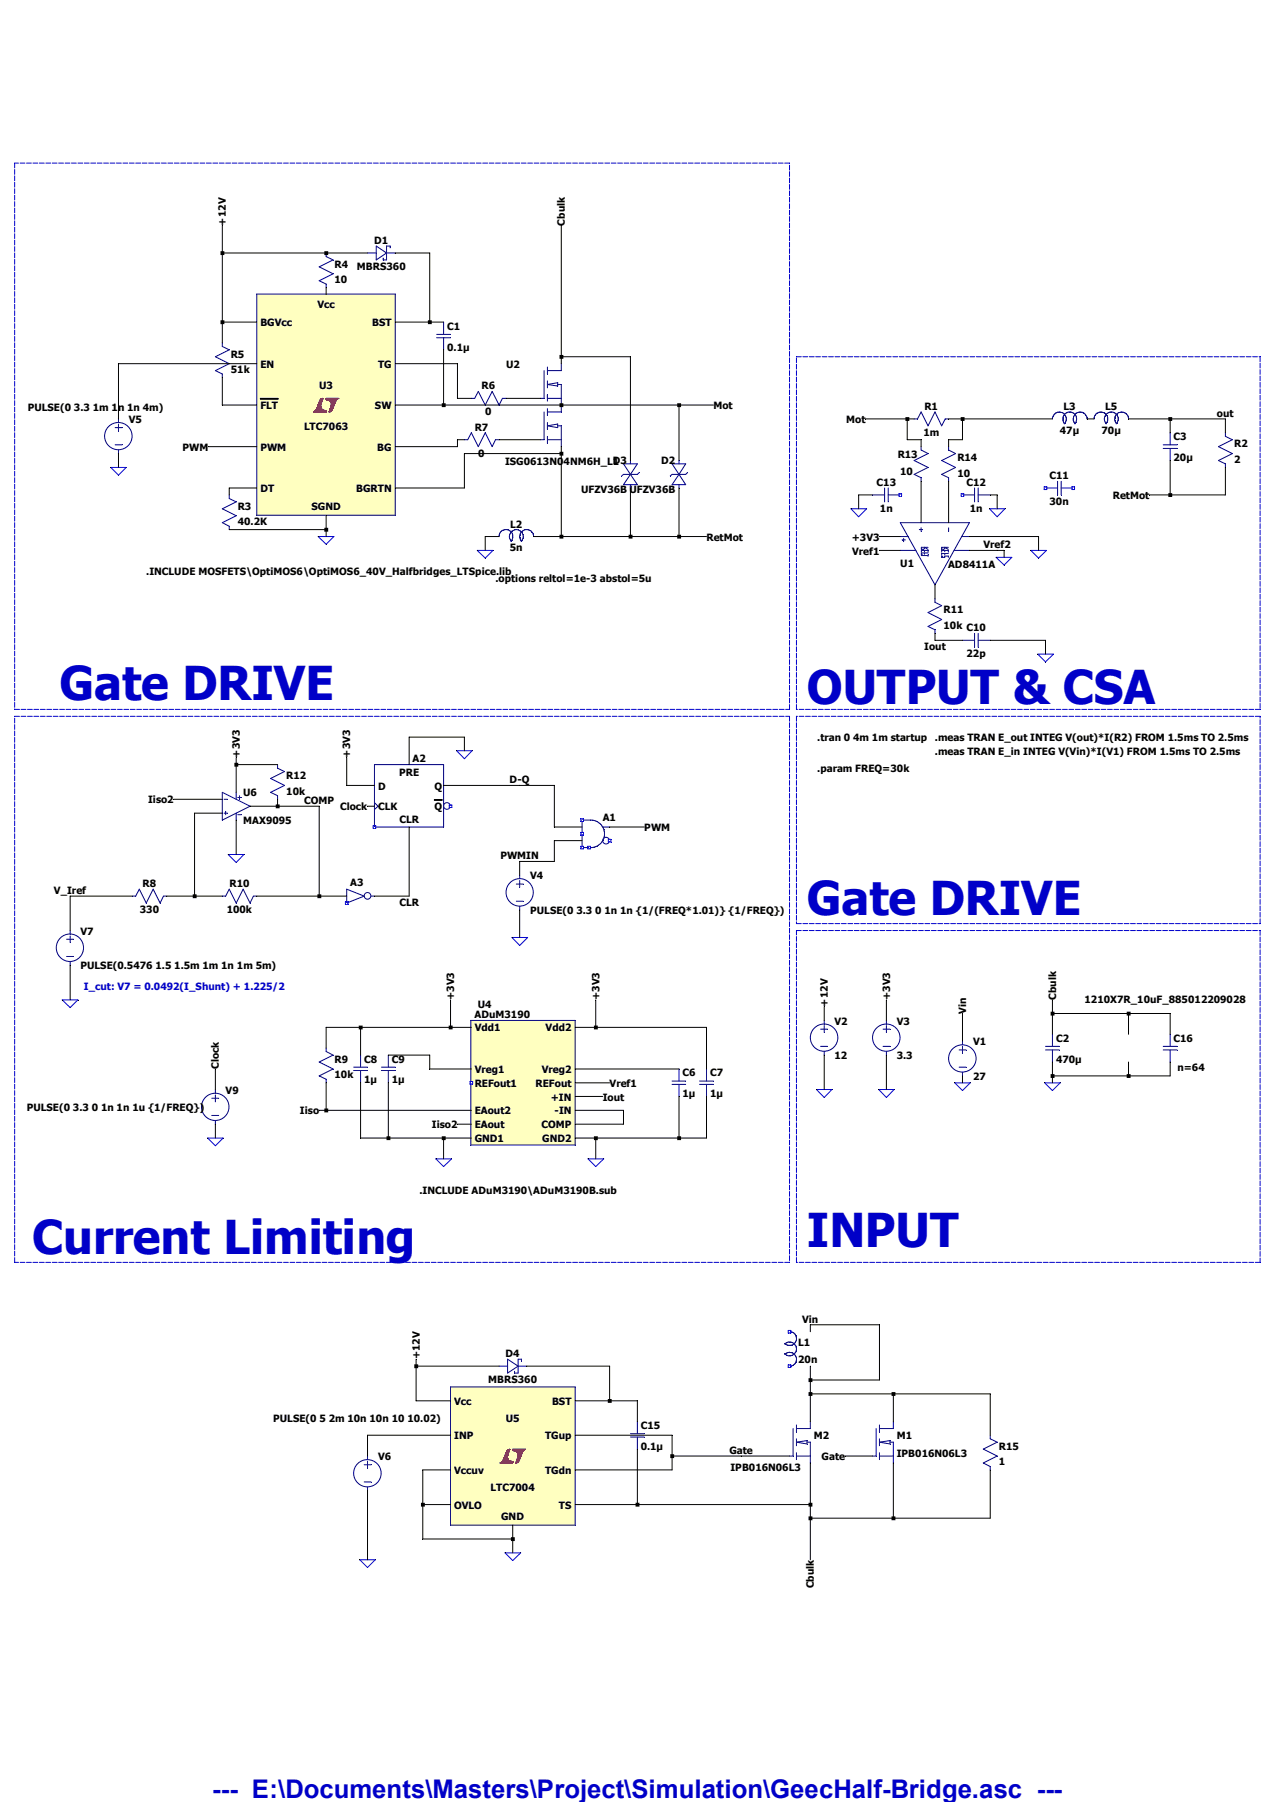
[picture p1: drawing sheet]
<svg xmlns="http://www.w3.org/2000/svg" width="210mm" height="297mm" viewBox="0 0 210 297" stroke-linecap="round" stroke-linejoin="round" font-family="sans-serif">
<defs><g id="words">
<g font-size="7.7" fill="#0000c8">
<text x="9.8" y="115.4">Gate DRIVE</text>
<text x="132.9" y="116">OUTPUT &amp; CSA</text>
<text x="132.9" y="150.8">Gate DRIVE</text>
<text x="5.3" y="206.6">Current Limiting</text>
<text x="132.9" y="205.5">INPUT</text>
</g>
<text font-size="4.2" fill="#0000c8" x="35" y="296.3">--- E:\Documents\Masters\Project\Simulation\GeecHalf-Bridge.asc ---</text>
<g font-size="1.6">
<text x="37.2" y="37.2" transform="rotate(-90 37.2 37.2)">+12V</text>
<text x="61.6" y="40.2">D1</text>
<text x="93" y="37.2" transform="rotate(-90 93 37.2)">Cbulk</text>
<text x="55.1" y="44.1">R4</text>
<text x="55.1" y="46.7">10</text>
<text x="58.8" y="44.5">MBRS360</text>
<text x="42.9" y="53.8">BGVcc</text>
<text x="52.3" y="50.8">Vcc</text>
<text x="61.3" y="53.8">BST</text>
<text x="38" y="58.9">R5</text>
<text x="73.7" y="54.4">C1</text>
<text x="73.7" y="57.8">0.1µ</text>
<text x="38" y="61.5">51k</text>
<text x="42.9" y="60.6">EN</text>
<text x="52.6" y="64.1">U3</text>
<text x="62.3" y="60.6">TG</text>
<text x="79.3" y="64.2">R6</text>
<text x="83.4" y="60.6">U2</text>
<text x="4.6" y="67.8">PULSE(0 3.3 1m 1n 1n 4m)</text>
<text x="21.2" y="69.7">V5</text>
<text x="42.9" y="67.4">FLT</text>
<text x="50.1" y="70.9">LTC7063</text>
<text x="61.8" y="67.4">SW</text>
<text x="78.2" y="71">R7</text>
<text x="79.9" y="68.4">0</text>
<text x="117.5" y="67.4">Mot</text>
<text x="139.4" y="69.7">Mot</text>
<text x="152.1" y="71.8">1m</text>
<text x="152.3" y="67.6">R1</text>
<text x="174.6" y="71.5">47µ</text>
<text x="175.2" y="67.6">L3</text>
<text x="181.4" y="71.5">70µ</text>
<text x="182" y="67.6">L5</text>
<text x="200.4" y="68.7">out</text>
<text x="30.1" y="74.3">PWM</text>
<text x="42.9" y="74.3">PWM</text>
<text x="62.1" y="74.3">BG</text>
<text x="78.8" y="75.3">0</text>
<text x="83.2" y="76.7">ISG0613N04NM6H_L1</text>
<text x="101" y="76.5">D3</text>
<text x="108.9" y="76.5">D2</text>
<text x="147.9" y="75.4">R13</text>
<text x="157.7" y="76">R14</text>
<text x="193.3" y="72.6">C3</text>
<text x="193.3" y="76">20µ</text>
<text x="203.3" y="73.7">R2</text>
<text x="203.3" y="76.3">2</text>
<text x="39.2" y="84">R3</text>
<text x="42.9" y="81.1">DT</text>
<text x="58.7" y="81.1">BGRTN</text>
<text x="95.7" y="81.3">UFZV36B UFZV36B</text>
<text x="144.4" y="80.1">C13</text>
<text x="148.3" y="78.3">10</text>
<text x="157.7" y="78.6">10</text>
<text x="159.2" y="80.1">C12</text>
<text x="172.9" y="79">C11</text>
<text x="172.9" y="83.2">30n</text>
<text x="183.3" y="82.3">RetMot</text>
<text x="39.2" y="86.5">40.2K</text>
<text x="51.3" y="84.1">SGND</text>
<text x="84" y="87">L2</text>
<text x="116.4" y="89.1">RetMot</text>
<text x="140.3" y="89.1">+3V3</text>
<text x="144.9" y="84.4">1n</text>
<text x="159.8" y="84.4">1n</text>
<text x="24.1" y="94.8">.INCLUDE MOSFETS\OptiMOS6\OptiMOS6_40V_Halfbridges_LTSpice.lib</text>
<text x="81.6" y="95.9">.options reltol=1e-3 abstol=5u</text>
<text x="84" y="90.8">5n</text>
<text x="140.4" y="91.4">Vref1</text>
<text x="148.3" y="93.5">U1</text>
<text x="156.2" y="93.7">AD8411A</text>
<text x="162" y="90.4">Vref2</text>
<text x="155.4" y="101.1">R11</text>
<text x="152.2" y="107.2">Iout</text>
<text x="155.4" y="103.6">10k</text>
<text x="159.2" y="104.1">C10</text>
<text x="159.2" y="108.3">22p</text>
<text x="39.5" y="124.9" transform="rotate(-90 39.5 124.9)">+3V3</text>
<text x="57.7" y="124.9" transform="rotate(-90 57.7 124.9)">+3V3</text>
<text x="67.9" y="125.6">A2</text>
<text x="134.6" y="122.2">.tran 0 4m 1m startup</text>
<text x="154" y="122.2">.meas TRAN E_out INTEG V(out)*I(R2) FROM 1.5ms TO 2.5ms</text>
<text x="154" y="124.4">.meas TRAN E_in INTEG V(Vin)*I(V1) FROM 1.5ms TO 2.5ms</text>
<text x="40" y="131.3">U6</text>
<text x="47.2" y="128.4">R12</text>
<text x="47.2" y="131">10k</text>
<text x="62.3" y="130.1">D</text>
<text x="65.7" y="128">PRE</text>
<text x="71.5" y="130.1">Q</text>
<text x="83.9" y="129.1">D-Q</text>
<text x="134.6" y="127.3">.param FREQ=30k</text>
<text x="24.4" y="132.4">Iiso2</text>
<text x="40" y="135.8">MAX9095</text>
<text x="50.1" y="132.5">COMP</text>
<text x="56" y="133.6">Clock</text>
<text x="62.3" y="133.6">CLK</text>
<text x="65.8" y="135.7">CLR</text>
<text x="71.5" y="133.6">Q</text>
<text x="99.3" y="135.3">A1</text>
<text x="106.1" y="137">PWM</text>
<text x="82.4" y="141.6">PWMIN</text>
<text x="8.9" y="147.4">V_Iref</text>
<text x="23.5" y="146.2">R8</text>
<text x="37.8" y="146.2">R10</text>
<text x="57.7" y="146.1">A3</text>
<text x="65.8" y="149.4">CLR</text>
<text x="87.3" y="144.9">V4</text>
<text x="13.3" y="154.1">V7</text>
<text x="23" y="150.5">330</text>
<text x="37.3" y="150.5">100k</text>
<text x="87.3" y="150.7">PULSE(0 3.3 0 1n 1n {1/(FREQ*1.01)} {1/FREQ})</text>
<text x="13.3" y="159.8">PULSE(0.5476 1.5 1.5m 1m 1n 1m 5m)</text>
<text x="74.8" y="164.8" transform="rotate(-90 74.8 164.8)">+3V3</text>
<text x="78.1" y="167.8">ADuM3190</text>
<text x="78.7" y="166.1">U4</text>
<text x="98.7" y="164.8" transform="rotate(-90 98.7 164.8)">+3V3</text>
<text x="136.4" y="165.9" transform="rotate(-90 136.4 165.9)">+12V</text>
<text x="146.6" y="164.8" transform="rotate(-90 146.6 164.8)">+3V3</text>
<text x="159.1" y="167.1" transform="rotate(-90 159.1 167.1)">Vin</text>
<text x="173.9" y="164.8" transform="rotate(-90 173.9 164.8)">Cbulk</text>
<text x="178.6" y="165.3">1210X7R_10uF_885012209028</text>
<text x="78.2" y="170">Vdd1</text>
<text x="89.9" y="170">Vdd2</text>
<text x="137.5" y="168.9">V2</text>
<text x="147.7" y="168.9">V3</text>
<text x="160.3" y="172.3">V1</text>
<text x="173.9" y="171.7">C2</text>
<text x="193.3" y="171.7">C16</text>
<text x="36.1" y="176.2" transform="rotate(-90 36.1 176.2)">Clock</text>
<text x="55.1" y="175.1">R9</text>
<text x="55.1" y="177.7">10k</text>
<text x="60" y="175.1">C8</text>
<text x="60" y="178.6">1µ</text>
<text x="64.5" y="175.1">C9</text>
<text x="64.5" y="178.6">1µ</text>
<text x="78.2" y="176.9">Vreg1</text>
<text x="78.2" y="179.2">REFout1</text>
<text x="88.2" y="179.2">REFout</text>
<text x="89.2" y="176.9">Vreg2</text>
<text x="100.4" y="179.2">Vref1</text>
<text x="112.4" y="177.4">C6</text>
<text x="117" y="177.4">C7</text>
<text x="137.5" y="174.6">12</text>
<text x="147.7" y="174.6">3.3</text>
<text x="160.3" y="178">27</text>
<text x="173.9" y="175.1">470µ</text>
<text x="193.9" y="176.5">n=64</text>
<text x="4.4" y="183.1">PULSE(0 3.3 0 1n 1n 1u {1/FREQ})</text>
<text x="37.2" y="180.3">V9</text>
<text x="49.4" y="183.7">Iiso</text>
<text x="71.1" y="186">Iiso2</text>
<text x="78.2" y="183.7">EAout2</text>
<text x="78.2" y="186">EAout</text>
<text x="89.2" y="186">COMP</text>
<text x="90.7" y="181.4">+IN</text>
<text x="91.4" y="183.7">-IN</text>
<text x="99.3" y="181.4">Iout</text>
<text x="112.4" y="180.8">1µ</text>
<text x="117" y="180.8">1µ</text>
<text x="78.2" y="188.3">GND1</text>
<text x="89.3" y="188.3">GND2</text>
<text x="69.1" y="196.8">.INCLUDE ADuM3190\ADuM3190B.sub</text>
<text x="131.5" y="221.9">L1</text>
<text x="132.1" y="218">Vin</text>
<text x="69.1" y="224" transform="rotate(-90 69.1 224)">+12V</text>
<text x="80.4" y="228">MBRS360</text>
<text x="83.3" y="223.7">D4</text>
<text x="131.5" y="224.7">20n</text>
<text x="74.8" y="231.6">Vcc</text>
<text x="90.9" y="231.6">BST</text>
<text x="45" y="234.3">PULSE(0 5 2m 10n 10n 10 10.02)</text>
<text x="74.8" y="237.2">INP</text>
<text x="83.3" y="234.4">U5</text>
<text x="89.8" y="237.2">TGup</text>
<text x="105.5" y="235.5">C15</text>
<text x="105.5" y="239">0.1µ</text>
<text x="120.1" y="239.6">Gate</text>
<text x="134" y="237.2">M2</text>
<text x="147.7" y="237.2">M1</text>
<text x="164.5" y="239">R15</text>
<text x="62.3" y="240.7">V6</text>
<text x="74.8" y="243">Vccuv</text>
<text x="80.8" y="245.8">LTC7004</text>
<text x="89.8" y="243">TGdn</text>
<text x="120.3" y="242.4">IPB016N06L3</text>
<text x="135.3" y="240.7">Gate</text>
<text x="147.7" y="240.1">IPB016N06L3</text>
<text x="164.5" y="241.5">1</text>
<text x="74.8" y="248.7">OVLO</text>
<text x="82.5" y="250.5">GND</text>
<text x="92.1" y="248.7">TS</text>
<text x="134.1" y="261.8" transform="rotate(-90 134.1 261.8)">Cbulk</text>
</g>
<text font-size="1.6" fill="#0000c8" x="13.8" y="163.2">I_cut: V7 = 0.0492(I_Shunt) + 1.225/2</text>
</g></defs>
<path d="M63.1 42.5v.3" fill="none" stroke="#00007f" stroke-width=".16"/>
<path d="M63.1 42.8h.6" fill="none" stroke="#00007f" stroke-width=".16"/>
<path d="M63.7 40.6v2.2" fill="none" stroke="#00007f" stroke-width=".16"/>
<path d="M63.7 40.6h.6" fill="none" stroke="#00007f" stroke-width=".16"/>
<path d="M64.3 40.6v.3" fill="none" stroke="#00007f" stroke-width=".16"/>
<path d="M62 40.6v2.2" fill="none" stroke="#00007f" stroke-width=".16"/>
<path d="M62 40.6l1.7 1.1" fill="none" stroke="#00007f" stroke-width=".16"/>
<path d="M63.7 41.7l-1.7 1.1" fill="none" stroke="#00007f" stroke-width=".16"/>
<path d="M60.5 41.7h1.5" fill="none" stroke="#00007f" stroke-width=".16"/>
<path d="M63.7 41.7h1.4" fill="none" stroke="#00007f" stroke-width=".16"/>
<path d="M73.1 55.7v2" fill="none" stroke="#00007f" stroke-width=".16"/>
<path d="M73.1 53.1v2" fill="none" stroke="#00007f" stroke-width=".16"/>
<path d="M71.9 55.1h2.3" fill="none" stroke="#00007f" stroke-width=".16"/>
<path d="M71.9 55.7h2.3" fill="none" stroke="#00007f" stroke-width=".16"/>
<path d="M158 173.1h1.1" fill="none" stroke="#00007f" stroke-width=".16"/>
<path d="M158 175.9h1.1" fill="none" stroke="#00007f" stroke-width=".16"/>
<path d="M158.5 172.5v1.1" fill="none" stroke="#00007f" stroke-width=".16"/>
<path d="M158.5 176.7v.6" fill="none" stroke="#00007f" stroke-width=".16"/>
<path d="M158.5 171.6v.6" fill="none" stroke="#00007f" stroke-width=".16"/>
<g fill="none" stroke="#00007f" stroke-width=".16">
<path d="M155.7 69h.6"/>
<circle cx="158.5" cy="174.5" r="2.25"/>
</g>
<path d="M155.7 69l-.6 1.2" fill="none" stroke="#00007f" stroke-width=".16"/>
<path d="M154 67.9l1.1 2.3" fill="none" stroke="#00007f" stroke-width=".16"/>
<path d="M154 67.9l-1.1 2.3" fill="none" stroke="#00007f" stroke-width=".16"/>
<path d="M151.7 67.9l1.2 2.3" fill="none" stroke="#00007f" stroke-width=".16"/>
<path d="M150.6 69h.5" fill="none" stroke="#00007f" stroke-width=".16"/>
<path d="M151.7 67.9l-.6 1.1" fill="none" stroke="#00007f" stroke-width=".16"/>
<path d="M182.1 69.7l.1 .1" fill="none" stroke="#00007f" stroke-width=".16"/>
<path d="M182 69.6l.1 .1" fill="none" stroke="#00007f" stroke-width=".16"/>
<path d="M181.9 69.3l.1 .3" fill="none" stroke="#00007f" stroke-width=".16"/>
<path d="M181.9 69.2v.1" fill="none" stroke="#00007f" stroke-width=".16"/>
<path d="M181.9 69v.2" fill="none" stroke="#00007f" stroke-width=".16"/>
<path d="M181.9 68.7v.3" fill="none" stroke="#00007f" stroke-width=".16"/>
<path d="M182 68.6l-.1 .1" fill="none" stroke="#00007f" stroke-width=".16"/>
<path d="M182.1 68.4l-.1 .2" fill="none" stroke="#00007f" stroke-width=".16"/>
<path d="M182.2 68.2l-.1 .2" fill="none" stroke="#00007f" stroke-width=".16"/>
<path d="M182.4 68.1l-.2 .1" fill="none" stroke="#00007f" stroke-width=".16"/>
<path d="M182.6 68l-.2 .1" fill="none" stroke="#00007f" stroke-width=".16"/>
<path d="M182.8 67.9l-.2 .1" fill="none" stroke="#00007f" stroke-width=".16"/>
<path d="M183 67.9h-.2" fill="none" stroke="#00007f" stroke-width=".16"/>
<path d="M183 67.9h.1" fill="none" stroke="#00007f" stroke-width=".16"/>
<path d="M183.1 67.9h.2" fill="none" stroke="#00007f" stroke-width=".16"/>
<path d="M183.3 67.9l.2 .1" fill="none" stroke="#00007f" stroke-width=".16"/>
<path d="M183.5 68l.2 .1" fill="none" stroke="#00007f" stroke-width=".16"/>
<path d="M183.7 68.1l.2 .1" fill="none" stroke="#00007f" stroke-width=".16"/>
<path d="M183.9 68.2l.1 .2" fill="none" stroke="#00007f" stroke-width=".16"/>
<path d="M184 68.4l.1 .2" fill="none" stroke="#00007f" stroke-width=".16"/>
<path d="M184.1 68.6v.1" fill="none" stroke="#00007f" stroke-width=".16"/>
<path d="M184.1 68.7l.1 .3" fill="none" stroke="#00007f" stroke-width=".16"/>
<path d="M184.2 69v.2" fill="none" stroke="#00007f" stroke-width=".16"/>
<path d="M184.2 69.2l-.1 .1" fill="none" stroke="#00007f" stroke-width=".16"/>
<path d="M184.1 69.3v.3" fill="none" stroke="#00007f" stroke-width=".16"/>
<path d="M184.1 69.6l-.1 .1" fill="none" stroke="#00007f" stroke-width=".16"/>
<path d="M184 69.7l-.1 .1" fill="none" stroke="#00007f" stroke-width=".16"/>
<path d="M183.9 69.7v.1" fill="none" stroke="#00007f" stroke-width=".16"/>
<path d="M183.8 69.6l.1 .1" fill="none" stroke="#00007f" stroke-width=".16"/>
<path d="M183.7 69.5l.1 .1" fill="none" stroke="#00007f" stroke-width=".16"/>
<path d="M183.6 69.3l.1 .2" fill="none" stroke="#00007f" stroke-width=".16"/>
<path d="M183.6 69.1v.2" fill="none" stroke="#00007f" stroke-width=".16"/>
<path d="M183.6 69v.1" fill="none" stroke="#00007f" stroke-width=".16"/>
<path d="M183.6 68.8v.2" fill="none" stroke="#00007f" stroke-width=".16"/>
<path d="M183.7 68.6l-.1 .2" fill="none" stroke="#00007f" stroke-width=".16"/>
<path d="M183.8 68.5l-.1 .1" fill="none" stroke="#00007f" stroke-width=".16"/>
<path d="M183.9 68.4l-.1 .1" fill="none" stroke="#00007f" stroke-width=".16"/>
<path d="M184 68.2l-.1 .2" fill="none" stroke="#00007f" stroke-width=".16"/>
<path d="M184.1 68.1l-.1 .1" fill="none" stroke="#00007f" stroke-width=".16"/>
<path d="M184.2 68l-.1 .1" fill="none" stroke="#00007f" stroke-width=".16"/>
<path d="M184.4 68h-.2" fill="none" stroke="#00007f" stroke-width=".16"/>
<path d="M184.6 67.9l-.2 .1" fill="none" stroke="#00007f" stroke-width=".16"/>
<path d="M184.7 67.9h-.1" fill="none" stroke="#00007f" stroke-width=".16"/>
<path d="M184.7 67.9h.2" fill="none" stroke="#00007f" stroke-width=".16"/>
<path d="M184.9 67.9h.1" fill="none" stroke="#00007f" stroke-width=".16"/>
<path d="M185 67.9l.2 .1" fill="none" stroke="#00007f" stroke-width=".16"/>
<path d="M185.2 68l.1 .1" fill="none" stroke="#00007f" stroke-width=".16"/>
<path d="M185.3 68.1l.2 .1" fill="none" stroke="#00007f" stroke-width=".16"/>
<path d="M185.5 68.2l.1 .1" fill="none" stroke="#00007f" stroke-width=".16"/>
<path d="M185.6 68.3l.1 .2" fill="none" stroke="#00007f" stroke-width=".16"/>
<path d="M185.7 68.5l.1 .1" fill="none" stroke="#00007f" stroke-width=".16"/>
<path d="M185.8 68.6v.1" fill="none" stroke="#00007f" stroke-width=".16"/>
<path d="M185.8 68.7l.1 .2" fill="none" stroke="#00007f" stroke-width=".16"/>
<path d="M185.9 68.9v.1" fill="none" stroke="#00007f" stroke-width=".16"/>
<path d="M180.2 68.9v.1" fill="none" stroke="#00007f" stroke-width=".16"/>
<path d="M180.3 68.7l-.1 .2" fill="none" stroke="#00007f" stroke-width=".16"/>
<path d="M180.3 68.6v.1" fill="none" stroke="#00007f" stroke-width=".16"/>
<path d="M180.4 68.5l-.1 .1" fill="none" stroke="#00007f" stroke-width=".16"/>
<path d="M180.5 68.3l-.1 .2" fill="none" stroke="#00007f" stroke-width=".16"/>
<path d="M180.6 68.2l-.1 .1" fill="none" stroke="#00007f" stroke-width=".16"/>
<path d="M180.7 68.1l-.1 .1" fill="none" stroke="#00007f" stroke-width=".16"/>
<path d="M180.9 68l-.2 .1" fill="none" stroke="#00007f" stroke-width=".16"/>
<path d="M181.1 67.9l-.2 .1" fill="none" stroke="#00007f" stroke-width=".16"/>
<path d="M181.1 67.9h.1" fill="none" stroke="#00007f" stroke-width=".16"/>
<path d="M181.4 67.9h-.2" fill="none" stroke="#00007f" stroke-width=".16"/>
<path d="M181.4 67.9h.1" fill="none" stroke="#00007f" stroke-width=".16"/>
<path d="M181.5 67.9l.2 .1" fill="none" stroke="#00007f" stroke-width=".16"/>
<path d="M181.7 68h.2" fill="none" stroke="#00007f" stroke-width=".16"/>
<path d="M181.9 68l.1 .1" fill="none" stroke="#00007f" stroke-width=".16"/>
<path d="M182 68.1l.1 .1" fill="none" stroke="#00007f" stroke-width=".16"/>
<path d="M182.1 68.2l.1 .2" fill="none" stroke="#00007f" stroke-width=".16"/>
<path d="M182.2 68.4l.1 .1" fill="none" stroke="#00007f" stroke-width=".16"/>
<path d="M182.3 68.5l.1 .1" fill="none" stroke="#00007f" stroke-width=".16"/>
<path d="M182.4 68.6l.1 .2" fill="none" stroke="#00007f" stroke-width=".16"/>
<path d="M182.5 68.8v.2" fill="none" stroke="#00007f" stroke-width=".16"/>
<path d="M182.5 69v.1" fill="none" stroke="#00007f" stroke-width=".16"/>
<path d="M182.5 69.1v.2" fill="none" stroke="#00007f" stroke-width=".16"/>
<path d="M182.5 69.3l-.1 .2" fill="none" stroke="#00007f" stroke-width=".16"/>
<path d="M182.4 69.5l-.1 .1" fill="none" stroke="#00007f" stroke-width=".16"/>
<path d="M182.3 69.6l-.1 .1" fill="none" stroke="#00007f" stroke-width=".16"/>
<path d="M182.2 69.7v.1" fill="none" stroke="#00007f" stroke-width=".16"/>
<path d="M192.7 73.9v2" fill="none" stroke="#00007f" stroke-width=".16"/>
<path d="M192.7 71.3v2" fill="none" stroke="#00007f" stroke-width=".16"/>
<path d="M191.6 73.3h2.3" fill="none" stroke="#00007f" stroke-width=".16"/>
<path d="M191.6 73.9h2.3" fill="none" stroke="#00007f" stroke-width=".16"/>
<path d="M37.8 86.7v.6" fill="none" stroke="#00007f" stroke-width=".16"/>
<path d="M36.6 86.1l1.2 .6" fill="none" stroke="#00007f" stroke-width=".16"/>
<path d="M38.9 85l-2.3 1.1" fill="none" stroke="#00007f" stroke-width=".16"/>
<path d="M36.6 83.9l2.3 1.1" fill="none" stroke="#00007f" stroke-width=".16"/>
<path d="M38.9 82.7l-2.3 1.2" fill="none" stroke="#00007f" stroke-width=".16"/>
<path d="M37.8 81.6v.6" fill="none" stroke="#00007f" stroke-width=".16"/>
<path d="M37.8 82.2l1.1 .5" fill="none" stroke="#00007f" stroke-width=".16"/>
<path d="M173.4 173.1v1.9" fill="none" stroke="#00007f" stroke-width=".16"/>
<path d="M173.4 170.5v2" fill="none" stroke="#00007f" stroke-width=".16"/>
<path d="M172.2 172.5h2.3" fill="none" stroke="#00007f" stroke-width=".16"/>
<path d="M172.2 173.1h2.3" fill="none" stroke="#00007f" stroke-width=".16"/>
<path d="M53.7 46.8v.6" fill="none" stroke="#00007f" stroke-width=".16"/>
<path d="M52.6 46.3l1.1 .5" fill="none" stroke="#00007f" stroke-width=".16"/>
<path d="M54.9 45.1l-2.3 1.2" fill="none" stroke="#00007f" stroke-width=".16"/>
<path d="M52.6 44l2.3 1.1" fill="none" stroke="#00007f" stroke-width=".16"/>
<path d="M54.9 42.8l-2.3 1.2" fill="none" stroke="#00007f" stroke-width=".16"/>
<path d="M53.7 41.7v.6" fill="none" stroke="#00007f" stroke-width=".16"/>
<path d="M53.7 42.3l1.2 .5" fill="none" stroke="#00007f" stroke-width=".16"/>
<path d="M36.6 61.6v.6" fill="none" stroke="#00007f" stroke-width=".16"/>
<path d="M35.5 61.1l1.1 .5" fill="none" stroke="#00007f" stroke-width=".16"/>
<path d="M37.8 59.9l-2.3 1.2" fill="none" stroke="#00007f" stroke-width=".16"/>
<path d="M35.5 58.8l2.3 1.1" fill="none" stroke="#00007f" stroke-width=".16"/>
<path d="M37.8 57.7l-2.3 1.1" fill="none" stroke="#00007f" stroke-width=".16"/>
<path d="M36.6 56.5v.6" fill="none" stroke="#00007f" stroke-width=".16"/>
<path d="M36.6 57.1l1.2 .6" fill="none" stroke="#00007f" stroke-width=".16"/>
<path d="M135.2 169.6h1.1" fill="none" stroke="#00007f" stroke-width=".16"/>
<path d="M135.2 172.5h1.1" fill="none" stroke="#00007f" stroke-width=".16"/>
<path d="M135.8 169v1.2" fill="none" stroke="#00007f" stroke-width=".16"/>
<path d="M135.8 173.3v.6" fill="none" stroke="#00007f" stroke-width=".16"/>
<path d="M135.8 168.2v.6" fill="none" stroke="#00007f" stroke-width=".16"/>
<g fill="none" stroke="#00007f" stroke-width=".16">
<path d="M145.5 169.6h1.1"/>
<circle cx="135.8" cy="171" r="2.25"/>
</g>
<path d="M145.5 172.5h1.1" fill="none" stroke="#00007f" stroke-width=".16"/>
<path d="M146 169v1.2" fill="none" stroke="#00007f" stroke-width=".16"/>
<path d="M146 173.3v.6" fill="none" stroke="#00007f" stroke-width=".16"/>
<path d="M146 168.2v.6" fill="none" stroke="#00007f" stroke-width=".16"/>
<g fill="none" stroke="#00007f" stroke-width=".16">
<path d="M85 145.7h1.2"/>
<circle cx="146" cy="171" r="2.25"/>
</g>
<path d="M85 148.5h1.2" fill="none" stroke="#00007f" stroke-width=".16"/>
<path d="M85.6 145.1v1.2" fill="none" stroke="#00007f" stroke-width=".16"/>
<path d="M85.6 149.4v.6" fill="none" stroke="#00007f" stroke-width=".16"/>
<path d="M85.6 144.3v.5" fill="none" stroke="#00007f" stroke-width=".16"/>
<g fill="none" stroke="#00007f" stroke-width=".16">
<path d="M19 70.5h1.1"/>
<circle cx="85.6" cy="147.1" r="2.25"/>
</g>
<path d="M19 73.3h1.1" fill="none" stroke="#00007f" stroke-width=".16"/>
<path d="M19.5 69.9v1.1" fill="none" stroke="#00007f" stroke-width=".16"/>
<path d="M19.5 74.2v.6" fill="none" stroke="#00007f" stroke-width=".16"/>
<path d="M19.5 69v.6" fill="none" stroke="#00007f" stroke-width=".16"/>
<g fill="none" stroke="#00007f" stroke-width=".16">
<path d="M77.6 65.7h.6"/>
<circle cx="19.5" cy="71.9" r="2.25"/>
</g>
<path d="M78.8 64.5l-.6 1.2" fill="none" stroke="#00007f" stroke-width=".16"/>
<path d="M78.8 64.5l1.1 2.3" fill="none" stroke="#00007f" stroke-width=".16"/>
<path d="M81.1 64.5l-1.2 2.3" fill="none" stroke="#00007f" stroke-width=".16"/>
<path d="M81.1 64.5l1.1 2.3" fill="none" stroke="#00007f" stroke-width=".16"/>
<path d="M82.8 65.7h.6" fill="none" stroke="#00007f" stroke-width=".16"/>
<path d="M82.8 65.7l-.6 1.1" fill="none" stroke="#00007f" stroke-width=".16"/>
<path d="M76.5 72.5h.5" fill="none" stroke="#00007f" stroke-width=".16"/>
<path d="M77.6 71.3l-.6 1.2" fill="none" stroke="#00007f" stroke-width=".16"/>
<path d="M77.6 71.3l1.2 2.3" fill="none" stroke="#00007f" stroke-width=".16"/>
<path d="M79.9 71.3l-1.1 2.3" fill="none" stroke="#00007f" stroke-width=".16"/>
<path d="M79.9 71.3l1.2 2.3" fill="none" stroke="#00007f" stroke-width=".16"/>
<path d="M81.6 72.5h.6" fill="none" stroke="#00007f" stroke-width=".16"/>
<path d="M81.6 72.5l-.5 1.1" fill="none" stroke="#00007f" stroke-width=".16"/>
<path d="M92.5 70.2v3.4" fill="none" stroke="#00007f" stroke-width=".16"/>
<path d="M90.2 72.5h2.3" fill="none" stroke="#00007f" stroke-width=".16"/>
<path d="M91.9 70.2h.6" fill="none" stroke="#00007f" stroke-width=".16"/>
<path d="M91.9 69.9l-1.7 .3" fill="none" stroke="#00007f" stroke-width=".16"/>
<path d="M90.2 70.2l1.7 .3" fill="none" stroke="#00007f" stroke-width=".16"/>
<path d="M91.9 69.9v.6" fill="none" stroke="#00007f" stroke-width=".16"/>
<path d="M90.2 67.4v1.1" fill="none" stroke="#00007f" stroke-width=".16"/>
<path d="M90.2 69.6v1.2" fill="none" stroke="#00007f" stroke-width=".16"/>
<path d="M90.2 71.9v1.2" fill="none" stroke="#00007f" stroke-width=".16"/>
<path d="M89 72.5h.6" fill="none" stroke="#00007f" stroke-width=".16"/>
<path d="M89.6 67.9v4.6" fill="none" stroke="#00007f" stroke-width=".16"/>
<path d="M90.2 67.9h2.3" fill="none" stroke="#00007f" stroke-width=".16"/>
<path d="M92.5 66.8v1.1" fill="none" stroke="#00007f" stroke-width=".16"/>
<path d="M92.5 65.7v1.1" fill="none" stroke="#00007f" stroke-width=".16"/>
<path d="M90.2 65.7h2.3" fill="none" stroke="#00007f" stroke-width=".16"/>
<path d="M90.2 65.1v.6" fill="none" stroke="#00007f" stroke-width=".16"/>
<path d="M90.2 65.1v1" fill="none" stroke="#00007f" stroke-width=".16"/>
<path d="M90.2 62.8v1.1" fill="none" stroke="#00007f" stroke-width=".16"/>
<path d="M90.2 60.5v1.1" fill="none" stroke="#00007f" stroke-width=".16"/>
<path d="M90.2 61.1h2.3" fill="none" stroke="#00007f" stroke-width=".16"/>
<path d="M92.5 59.9v1.2" fill="none" stroke="#00007f" stroke-width=".16"/>
<path d="M92.5 63.4v2.3" fill="none" stroke="#00007f" stroke-width=".16"/>
<path d="M89 65.7h.6" fill="none" stroke="#00007f" stroke-width=".16"/>
<path d="M89.6 61.1v4.6" fill="none" stroke="#00007f" stroke-width=".16"/>
<path d="M91.9 63.1v.5" fill="none" stroke="#00007f" stroke-width=".16"/>
<path d="M91.9 63.1l-1.7 .3" fill="none" stroke="#00007f" stroke-width=".16"/>
<path d="M90.2 63.4l1.7 .2" fill="none" stroke="#00007f" stroke-width=".16"/>
<path d="M91.9 63.4h.6" fill="none" stroke="#00007f" stroke-width=".16"/>
<path d="M42.3 48.5h22.8v36.4h-22.8z" fill="#ffffc0"/>
<path d="M42.3 48.5h22.8" fill="none" stroke="#00007f" stroke-width=".16"/>
<path d="M65.1 48.5v36.4" fill="none" stroke="#00007f" stroke-width=".16"/>
<path d="M42.3 84.9h22.8" fill="none" stroke="#00007f" stroke-width=".16"/>
<path d="M42.3 48.5v36.4" fill="none" stroke="#00007f" stroke-width=".16"/>
<path d="M51.7 67.9h2" fill="none" stroke="#f00" stroke-width=".16"/>
<path d="M51.6 67.9h2.1" fill="none" stroke="#f00" stroke-width=".16"/>
<path d="M51.6 67.9h2.1" fill="none" stroke="#f00" stroke-width=".16"/>
<path d="M53.7 65.7h2" fill="none" stroke="#f00" stroke-width=".16"/>
<path d="M53.7 65.7h2.1" fill="none" stroke="#f00" stroke-width=".16"/>
<path d="M53.7 65.7h2.2" fill="none" stroke="#f00" stroke-width=".16"/>
<path d="M51.8 67.8h2" fill="none" stroke="#f00" stroke-width=".16"/>
<path d="M51.7 67.8h2" fill="none" stroke="#f00" stroke-width=".16"/>
<path d="M51.7 67.9h2" fill="none" stroke="#f00" stroke-width=".16"/>
<path d="M53.7 65.7h1.9" fill="none" stroke="#f00" stroke-width=".16"/>
<path d="M53.7 65.7h2" fill="none" stroke="#f00" stroke-width=".16"/>
<path d="M53.7 65.7h2" fill="none" stroke="#f00" stroke-width=".16"/>
<path d="M51.9 67.7h1.9" fill="none" stroke="#f00" stroke-width=".16"/>
<path d="M51.8 67.8h2" fill="none" stroke="#f00" stroke-width=".16"/>
<path d="M51.8 67.8h2" fill="none" stroke="#f00" stroke-width=".16"/>
<path d="M53.6 65.8h1.9" fill="none" stroke="#f00" stroke-width=".16"/>
<path d="M53.6 65.8h2" fill="none" stroke="#f00" stroke-width=".16"/>
<path d="M53.7 65.7h1.9" fill="none" stroke="#f00" stroke-width=".16"/>
<path d="M51.9 67.7h1.9" fill="none" stroke="#f00" stroke-width=".16"/>
<path d="M51.9 67.7h1.9" fill="none" stroke="#f00" stroke-width=".16"/>
<path d="M51.9 67.7h1.9" fill="none" stroke="#f00" stroke-width=".16"/>
<path d="M53.6 65.9h1.9" fill="none" stroke="#f00" stroke-width=".16"/>
<path d="M53.6 65.8h1.9" fill="none" stroke="#f00" stroke-width=".16"/>
<path d="M53.6 65.8h1.9" fill="none" stroke="#f00" stroke-width=".16"/>
<path d="M52 67.6h1.5" fill="none" stroke="#f00" stroke-width=".16"/>
<path d="M51.9 67.6h1.7" fill="none" stroke="#f00" stroke-width=".16"/>
<path d="M51.9 67.7h1.9" fill="none" stroke="#f00" stroke-width=".16"/>
<path d="M53.9 65.9h1.5" fill="none" stroke="#f00" stroke-width=".16"/>
<path d="M53.8 65.9h1.7" fill="none" stroke="#f00" stroke-width=".16"/>
<path d="M53.6 65.9h1.9" fill="none" stroke="#f00" stroke-width=".16"/>
<path d="M52 67.6h1.3" fill="none" stroke="#f00" stroke-width=".16"/>
<path d="M52 67.6h1.4" fill="none" stroke="#f00" stroke-width=".16"/>
<path d="M52 67.6h1.5" fill="none" stroke="#f00" stroke-width=".16"/>
<path d="M54.1 66h1.3" fill="none" stroke="#f00" stroke-width=".16"/>
<path d="M54 66h1.4" fill="none" stroke="#f00" stroke-width=".16"/>
<path d="M53.9 65.9h1.5" fill="none" stroke="#f00" stroke-width=".16"/>
<path d="M52.1 67.5h1.1" fill="none" stroke="#f00" stroke-width=".16"/>
<path d="M52 67.6h1.2" fill="none" stroke="#f00" stroke-width=".16"/>
<path d="M52 67.6h1.3" fill="none" stroke="#f00" stroke-width=".16"/>
<path d="M54.3 66h1.1" fill="none" stroke="#f00" stroke-width=".16"/>
<path d="M54.2 66h1.2" fill="none" stroke="#f00" stroke-width=".16"/>
<path d="M54.1 66h1.3" fill="none" stroke="#f00" stroke-width=".16"/>
<path d="M52.1 67.5h1" fill="none" stroke="#f00" stroke-width=".16"/>
<path d="M52.1 67.5h1" fill="none" stroke="#f00" stroke-width=".16"/>
<path d="M52.1 67.5h1.1" fill="none" stroke="#f00" stroke-width=".16"/>
<path d="M54.4 66.1h.9" fill="none" stroke="#f00" stroke-width=".16"/>
<path d="M54.3 66.1h1" fill="none" stroke="#f00" stroke-width=".16"/>
<path d="M54.3 66h1.1" fill="none" stroke="#f00" stroke-width=".16"/>
<path d="M52.1 67.4h.9" fill="none" stroke="#f00" stroke-width=".16"/>
<path d="M52.1 67.4h.9" fill="none" stroke="#f00" stroke-width=".16"/>
<path d="M52.1 67.5h1" fill="none" stroke="#f00" stroke-width=".16"/>
<path d="M54.4 66.2h.9" fill="none" stroke="#f00" stroke-width=".16"/>
<path d="M54.4 66.1h.9" fill="none" stroke="#f00" stroke-width=".16"/>
<path d="M54.4 66.1h.9" fill="none" stroke="#f00" stroke-width=".16"/>
<path d="M52.2 67.4h.8" fill="none" stroke="#f00" stroke-width=".16"/>
<path d="M52.1 67.4h.9" fill="none" stroke="#f00" stroke-width=".16"/>
<path d="M52.1 67.4h.9" fill="none" stroke="#f00" stroke-width=".16"/>
<path d="M54.4 66.2h.9" fill="none" stroke="#f00" stroke-width=".16"/>
<path d="M54.4 66.2h.9" fill="none" stroke="#f00" stroke-width=".16"/>
<path d="M54.4 66.2h.9" fill="none" stroke="#f00" stroke-width=".16"/>
<path d="M52.2 67.3h.7" fill="none" stroke="#f00" stroke-width=".16"/>
<path d="M52.2 67.3h.8" fill="none" stroke="#f00" stroke-width=".16"/>
<path d="M52.2 67.4h.8" fill="none" stroke="#f00" stroke-width=".16"/>
<path d="M54.5 66.3h.7" fill="none" stroke="#f00" stroke-width=".16"/>
<path d="M54.5 66.3h.7" fill="none" stroke="#f00" stroke-width=".16"/>
<path d="M54.4 66.2h.9" fill="none" stroke="#f00" stroke-width=".16"/>
<path d="M52.2 67.2h.7" fill="none" stroke="#f00" stroke-width=".16"/>
<path d="M52.2 67.3h.7" fill="none" stroke="#f00" stroke-width=".16"/>
<path d="M52.2 67.3h.7" fill="none" stroke="#f00" stroke-width=".16"/>
<path d="M54.5 66.3h.7" fill="none" stroke="#f00" stroke-width=".16"/>
<path d="M54.5 66.3h.7" fill="none" stroke="#f00" stroke-width=".16"/>
<path d="M54.5 66.3h.7" fill="none" stroke="#f00" stroke-width=".16"/>
<path d="M52.2 67.2h.7" fill="none" stroke="#f00" stroke-width=".16"/>
<path d="M52.2 67.2h.7" fill="none" stroke="#f00" stroke-width=".16"/>
<path d="M52.2 67.2h.7" fill="none" stroke="#f00" stroke-width=".16"/>
<path d="M54.5 66.4h.7" fill="none" stroke="#f00" stroke-width=".16"/>
<path d="M54.5 66.3h.7" fill="none" stroke="#f00" stroke-width=".16"/>
<path d="M54.5 66.3h.7" fill="none" stroke="#f00" stroke-width=".16"/>
<path d="M52.2 67.1h.7" fill="none" stroke="#f00" stroke-width=".16"/>
<path d="M52.2 67.1h.7" fill="none" stroke="#f00" stroke-width=".16"/>
<path d="M52.2 67.2h.7" fill="none" stroke="#f00" stroke-width=".16"/>
<path d="M54.6 66.4h.6" fill="none" stroke="#f00" stroke-width=".16"/>
<path d="M54.5 66.4h.7" fill="none" stroke="#f00" stroke-width=".16"/>
<path d="M54.5 66.4h.7" fill="none" stroke="#f00" stroke-width=".16"/>
<path d="M52.3 67.1h.5" fill="none" stroke="#f00" stroke-width=".16"/>
<path d="M52.2 67.1h.7" fill="none" stroke="#f00" stroke-width=".16"/>
<path d="M52.2 67.1h.7" fill="none" stroke="#f00" stroke-width=".16"/>
<path d="M54.6 66.5h.6" fill="none" stroke="#f00" stroke-width=".16"/>
<path d="M54.6 66.5h.6" fill="none" stroke="#f00" stroke-width=".16"/>
<path d="M54.6 66.4h.6" fill="none" stroke="#f00" stroke-width=".16"/>
<path d="M52.3 67h.5" fill="none" stroke="#f00" stroke-width=".16"/>
<path d="M52.3 67.1h.5" fill="none" stroke="#f00" stroke-width=".16"/>
<path d="M52.3 67.1h.5" fill="none" stroke="#f00" stroke-width=".16"/>
<path d="M54.6 66.5h.5" fill="none" stroke="#f00" stroke-width=".16"/>
<path d="M54.6 66.5h.5" fill="none" stroke="#f00" stroke-width=".16"/>
<path d="M54.6 66.5h.6" fill="none" stroke="#f00" stroke-width=".16"/>
<path d="M52.3 67h.5" fill="none" stroke="#f00" stroke-width=".16"/>
<path d="M52.3 67h.5" fill="none" stroke="#f00" stroke-width=".16"/>
<path d="M52.3 67h.5" fill="none" stroke="#f00" stroke-width=".16"/>
<path d="M54.6 66.6h.5" fill="none" stroke="#f00" stroke-width=".16"/>
<path d="M54.6 66.6h.5" fill="none" stroke="#f00" stroke-width=".16"/>
<path d="M54.6 66.5h.5" fill="none" stroke="#f00" stroke-width=".16"/>
<path d="M52.3 66.9h.5" fill="none" stroke="#f00" stroke-width=".16"/>
<path d="M52.3 66.9h.5" fill="none" stroke="#f00" stroke-width=".16"/>
<path d="M52.3 67h.5" fill="none" stroke="#f00" stroke-width=".16"/>
<path d="M54.6 66.7h.5" fill="none" stroke="#f00" stroke-width=".16"/>
<path d="M54.6 66.6h.5" fill="none" stroke="#f00" stroke-width=".16"/>
<path d="M54.6 66.6h.5" fill="none" stroke="#f00" stroke-width=".16"/>
<path d="M52.4 66.8h.4" fill="none" stroke="#f00" stroke-width=".16"/>
<path d="M52.3 66.8h.5" fill="none" stroke="#f00" stroke-width=".16"/>
<path d="M52.3 66.9h.5" fill="none" stroke="#f00" stroke-width=".16"/>
<path d="M54.6 66.7h.5" fill="none" stroke="#f00" stroke-width=".16"/>
<path d="M54.6 66.7h.5" fill="none" stroke="#f00" stroke-width=".16"/>
<path d="M54.6 66.7h.5" fill="none" stroke="#f00" stroke-width=".16"/>
<path d="M52.4 66.8h.4" fill="none" stroke="#f00" stroke-width=".16"/>
<path d="M52.4 66.8h.4" fill="none" stroke="#f00" stroke-width=".16"/>
<path d="M52.4 66.8h.4" fill="none" stroke="#f00" stroke-width=".16"/>
<path d="M54.6 66.8h.4" fill="none" stroke="#f00" stroke-width=".16"/>
<path d="M54.6 66.8h.4" fill="none" stroke="#f00" stroke-width=".16"/>
<path d="M54.6 66.7h.5" fill="none" stroke="#f00" stroke-width=".16"/>
<path d="M52.4 66.7h.5" fill="none" stroke="#f00" stroke-width=".16"/>
<path d="M52.4 66.8h.4" fill="none" stroke="#f00" stroke-width=".16"/>
<path d="M52.4 66.8h.4" fill="none" stroke="#f00" stroke-width=".16"/>
<path d="M54.6 66.8h.4" fill="none" stroke="#f00" stroke-width=".16"/>
<path d="M54.6 66.8h.4" fill="none" stroke="#f00" stroke-width=".16"/>
<path d="M54.6 66.8h.4" fill="none" stroke="#f00" stroke-width=".16"/>
<path d="M52.4 66.7h.5" fill="none" stroke="#f00" stroke-width=".16"/>
<path d="M52.4 66.7h.5" fill="none" stroke="#f00" stroke-width=".16"/>
<path d="M52.4 66.7h.5" fill="none" stroke="#f00" stroke-width=".16"/>
<path d="M54.5 66.9h.5" fill="none" stroke="#f00" stroke-width=".16"/>
<path d="M54.5 66.8h.5" fill="none" stroke="#f00" stroke-width=".16"/>
<path d="M54.6 66.8h.4" fill="none" stroke="#f00" stroke-width=".16"/>
<path d="M52.5 66.6h.4" fill="none" stroke="#f00" stroke-width=".16"/>
<path d="M52.5 66.6h.4" fill="none" stroke="#f00" stroke-width=".16"/>
<path d="M52.4 66.7h.5" fill="none" stroke="#f00" stroke-width=".16"/>
<path d="M54.5 67h.4" fill="none" stroke="#f00" stroke-width=".16"/>
<path d="M54.5 66.9h.5" fill="none" stroke="#f00" stroke-width=".16"/>
<path d="M54.5 66.9h.5" fill="none" stroke="#f00" stroke-width=".16"/>
<path d="M52.5 66.5h.4" fill="none" stroke="#f00" stroke-width=".16"/>
<path d="M52.5 66.6h.4" fill="none" stroke="#f00" stroke-width=".16"/>
<path d="M52.5 66.6h.4" fill="none" stroke="#f00" stroke-width=".16"/>
<path d="M54.5 67h.4" fill="none" stroke="#f00" stroke-width=".16"/>
<path d="M54.5 67h.4" fill="none" stroke="#f00" stroke-width=".16"/>
<path d="M54.5 67h.4" fill="none" stroke="#f00" stroke-width=".16"/>
<path d="M52.5 66.5h.4" fill="none" stroke="#f00" stroke-width=".16"/>
<path d="M52.5 66.5h.4" fill="none" stroke="#f00" stroke-width=".16"/>
<path d="M52.5 66.5h.4" fill="none" stroke="#f00" stroke-width=".16"/>
<path d="M54.5 67.1h.4" fill="none" stroke="#f00" stroke-width=".16"/>
<path d="M54.5 67.1h.4" fill="none" stroke="#f00" stroke-width=".16"/>
<path d="M54.5 67h.4" fill="none" stroke="#f00" stroke-width=".16"/>
<path d="M52.5 66.4h.5" fill="none" stroke="#f00" stroke-width=".16"/>
<path d="M52.5 66.5h.4" fill="none" stroke="#f00" stroke-width=".16"/>
<path d="M52.5 66.5h.4" fill="none" stroke="#f00" stroke-width=".16"/>
<path d="M54.5 67.1h.4" fill="none" stroke="#f00" stroke-width=".16"/>
<path d="M54.5 67.1h.4" fill="none" stroke="#f00" stroke-width=".16"/>
<path d="M54.5 67.1h.4" fill="none" stroke="#f00" stroke-width=".16"/>
<path d="M52.5 66.4h.5" fill="none" stroke="#f00" stroke-width=".16"/>
<path d="M52.5 66.4h.5" fill="none" stroke="#f00" stroke-width=".16"/>
<path d="M52.5 66.4h.5" fill="none" stroke="#f00" stroke-width=".16"/>
<path d="M54.4 67.2h.5" fill="none" stroke="#f00" stroke-width=".16"/>
<path d="M54.4 67.1h.5" fill="none" stroke="#f00" stroke-width=".16"/>
<path d="M54.5 67.1h.4" fill="none" stroke="#f00" stroke-width=".16"/>
<path d="M52.6 66.3h.4" fill="none" stroke="#f00" stroke-width=".16"/>
<path d="M52.5 66.3h.5" fill="none" stroke="#f00" stroke-width=".16"/>
<path d="M52.5 66.4h.5" fill="none" stroke="#f00" stroke-width=".16"/>
<path d="M54.4 67.2h.5" fill="none" stroke="#f00" stroke-width=".16"/>
<path d="M54.4 67.2h.5" fill="none" stroke="#f00" stroke-width=".16"/>
<path d="M54.4 67.2h.5" fill="none" stroke="#f00" stroke-width=".16"/>
<path d="M52.6 66.3h.4" fill="none" stroke="#f00" stroke-width=".16"/>
<path d="M52.6 66.3h.4" fill="none" stroke="#f00" stroke-width=".16"/>
<path d="M52.6 66.3h.4" fill="none" stroke="#f00" stroke-width=".16"/>
<path d="M54.4 67.3h.4" fill="none" stroke="#f00" stroke-width=".16"/>
<path d="M54.4 67.3h.4" fill="none" stroke="#f00" stroke-width=".16"/>
<path d="M54.4 67.2h.5" fill="none" stroke="#f00" stroke-width=".16"/>
<path d="M52.6 66.2h.4" fill="none" stroke="#f00" stroke-width=".16"/>
<path d="M52.6 66.3h.4" fill="none" stroke="#f00" stroke-width=".16"/>
<path d="M52.6 66.3h.4" fill="none" stroke="#f00" stroke-width=".16"/>
<path d="M54.4 67.4h.4" fill="none" stroke="#f00" stroke-width=".16"/>
<path d="M54.4 67.3h.4" fill="none" stroke="#f00" stroke-width=".16"/>
<path d="M54.4 67.3h.4" fill="none" stroke="#f00" stroke-width=".16"/>
<path d="M52.6 66.2h.4" fill="none" stroke="#f00" stroke-width=".16"/>
<path d="M52.6 66.2h.4" fill="none" stroke="#f00" stroke-width=".16"/>
<path d="M52.6 66.2h.4" fill="none" stroke="#f00" stroke-width=".16"/>
<path d="M54.4 67.4h.4" fill="none" stroke="#f00" stroke-width=".16"/>
<path d="M54.4 67.4h.4" fill="none" stroke="#f00" stroke-width=".16"/>
<path d="M54.4 67.4h.4" fill="none" stroke="#f00" stroke-width=".16"/>
<path d="M52.7 66.1h.3" fill="none" stroke="#f00" stroke-width=".16"/>
<path d="M52.6 66.1h.4" fill="none" stroke="#f00" stroke-width=".16"/>
<path d="M52.6 66.2h.4" fill="none" stroke="#f00" stroke-width=".16"/>
<path d="M54.4 67.5h.4" fill="none" stroke="#f00" stroke-width=".16"/>
<path d="M54.4 67.4h.4" fill="none" stroke="#f00" stroke-width=".16"/>
<path d="M54.4 67.4h.4" fill="none" stroke="#f00" stroke-width=".16"/>
<path d="M52.7 66h.4" fill="none" stroke="#f00" stroke-width=".16"/>
<path d="M52.7 66.1h.3" fill="none" stroke="#f00" stroke-width=".16"/>
<path d="M52.7 66.1h.3" fill="none" stroke="#f00" stroke-width=".16"/>
<path d="M54.4 67.5h.3" fill="none" stroke="#f00" stroke-width=".16"/>
<path d="M54.4 67.5h.3" fill="none" stroke="#f00" stroke-width=".16"/>
<path d="M54.4 67.5h.4" fill="none" stroke="#f00" stroke-width=".16"/>
<path d="M52.7 66h.4" fill="none" stroke="#f00" stroke-width=".16"/>
<path d="M52.7 66h.4" fill="none" stroke="#f00" stroke-width=".16"/>
<path d="M52.7 66h.4" fill="none" stroke="#f00" stroke-width=".16"/>
<path d="M54.3 67.6h.4" fill="none" stroke="#f00" stroke-width=".16"/>
<path d="M54.3 67.6h.4" fill="none" stroke="#f00" stroke-width=".16"/>
<path d="M54.4 67.5h.3" fill="none" stroke="#f00" stroke-width=".16"/>
<path d="M52.7 65.9h.4" fill="none" stroke="#f00" stroke-width=".16"/>
<path d="M52.7 66h.4" fill="none" stroke="#f00" stroke-width=".16"/>
<path d="M52.7 66h.4" fill="none" stroke="#f00" stroke-width=".16"/>
<path d="M54.3 67.6h.4" fill="none" stroke="#f00" stroke-width=".16"/>
<path d="M54.3 67.6h.4" fill="none" stroke="#f00" stroke-width=".16"/>
<path d="M54.3 67.6h.4" fill="none" stroke="#f00" stroke-width=".16"/>
<path d="M52.7 65.9h.4" fill="none" stroke="#f00" stroke-width=".16"/>
<path d="M52.7 65.9h.4" fill="none" stroke="#f00" stroke-width=".16"/>
<path d="M52.7 65.9h.4" fill="none" stroke="#f00" stroke-width=".16"/>
<path d="M54.3 67.7h.4" fill="none" stroke="#f00" stroke-width=".16"/>
<path d="M54.3 67.6h.4" fill="none" stroke="#f00" stroke-width=".16"/>
<path d="M54.3 67.6h.4" fill="none" stroke="#f00" stroke-width=".16"/>
<path d="M52.8 65.8h.4" fill="none" stroke="#f00" stroke-width=".16"/>
<path d="M52.8 65.8h.3" fill="none" stroke="#f00" stroke-width=".16"/>
<path d="M52.7 65.9h.4" fill="none" stroke="#f00" stroke-width=".16"/>
<path d="M54.3 67.7h.3" fill="none" stroke="#f00" stroke-width=".16"/>
<path d="M54.3 67.7h.3" fill="none" stroke="#f00" stroke-width=".16"/>
<path d="M54.3 67.7h.4" fill="none" stroke="#f00" stroke-width=".16"/>
<path d="M52.9 65.7h.3" fill="none" stroke="#f00" stroke-width=".16"/>
<path d="M52.8 65.8h.4" fill="none" stroke="#f00" stroke-width=".16"/>
<path d="M52.8 65.8h.4" fill="none" stroke="#f00" stroke-width=".16"/>
<path d="M54.2 67.8h.3" fill="none" stroke="#f00" stroke-width=".16"/>
<path d="M54.2 67.8h.4" fill="none" stroke="#f00" stroke-width=".16"/>
<path d="M54.3 67.7h.3" fill="none" stroke="#f00" stroke-width=".16"/>
<path d="M53 65.7h.2" fill="none" stroke="#f00" stroke-width=".16"/>
<path d="M52.9 65.7h.3" fill="none" stroke="#f00" stroke-width=".16"/>
<path d="M52.9 65.7h.3" fill="none" stroke="#f00" stroke-width=".16"/>
<path d="M54.2 67.9h.2" fill="none" stroke="#f00" stroke-width=".16"/>
<path d="M54.2 67.8h.3" fill="none" stroke="#f00" stroke-width=".16"/>
<path d="M54.2 67.8h.3" fill="none" stroke="#f00" stroke-width=".16"/>
<path d="M53.1 65.7h.1" fill="none" stroke="#f00" stroke-width=".16"/>
<path d="M53 65.7h.2" fill="none" stroke="#f00" stroke-width=".16"/>
<path d="M53 65.7h.2" fill="none" stroke="#f00" stroke-width=".16"/>
<path d="M54.2 67.9h.1" fill="none" stroke="#f00" stroke-width=".16"/>
<path d="M54.2 67.9h.2" fill="none" stroke="#f00" stroke-width=".16"/>
<path d="M54.2 67.9h.2" fill="none" stroke="#f00" stroke-width=".16"/>
<path d="M42.9 65.8h2.9M42.9 65.7h2.9" fill="none" stroke="#000" stroke-width=".16"/>
<path d="M148.3 86.1l5.7 10.3" fill="none" stroke="#00007f" stroke-width=".16"/>
<path d="M159.7 86.1l-5.7 10.3" fill="none" stroke="#00007f" stroke-width=".16"/>
<path d="M148.3 86.1h11.4" fill="none" stroke="#00007f" stroke-width=".16"/>
<path d="M158.4 88.4h1.3" fill="none" stroke="#00007f" stroke-width=".16"/>
<path d="M148.3 88.4h1.3" fill="none" stroke="#00007f" stroke-width=".16"/>
<path d="M151.7 87v.6" fill="none" stroke="#00007f" stroke-width=".16"/>
<path d="M156.3 87v.6" fill="none" stroke="#00007f" stroke-width=".16"/>
<path d="M148.8 88.7v.6" fill="none" stroke="#00007f" stroke-width=".16"/>
<path d="M148.6 89h.5" fill="none" stroke="#00007f" stroke-width=".16"/>
<path d="M151.4 87.3h.6" fill="none" stroke="#00007f" stroke-width=".16"/>
<path d="M151.8 90.2h1.1" fill="none" stroke="#00007f" stroke-width=".16"/>
<path d="M151.8 90.2v.3" fill="none" stroke="#00007f" stroke-width=".16"/>
<path d="M151.8 90.5l.3 .1" fill="none" stroke="#00007f" stroke-width=".16"/>
<path d="M152.3 90.4l-.2 .2" fill="none" stroke="#00007f" stroke-width=".16"/>
<path d="M152.3 90.2v.2" fill="none" stroke="#00007f" stroke-width=".16"/>
<path d="M152.3 90.2l.6 .4" fill="none" stroke="#00007f" stroke-width=".16"/>
<path d="M151.8 90.7h1.1" fill="none" stroke="#00007f" stroke-width=".16"/>
<path d="M152.9 90.7v.3" fill="none" stroke="#00007f" stroke-width=".16"/>
<path d="M152.3 90.7v.2" fill="none" stroke="#00007f" stroke-width=".16"/>
<path d="M151.8 90.7v.3" fill="none" stroke="#00007f" stroke-width=".16"/>
<path d="M151.8 91.1h1.1" fill="none" stroke="#00007f" stroke-width=".16"/>
<path d="M151.8 91.1v.3" fill="none" stroke="#00007f" stroke-width=".16"/>
<path d="M152.3 91.1v.3" fill="none" stroke="#00007f" stroke-width=".16"/>
<path d="M152 91.4l-.2 .2" fill="none" stroke="#00007f" stroke-width=".16"/>
<path d="M151.8 91.6h1.1" fill="none" stroke="#00007f" stroke-width=".16"/>
<path d="M152.9 91.4v.3" fill="none" stroke="#00007f" stroke-width=".16"/>
<path d="M155.1 90.2h1.1" fill="none" stroke="#00007f" stroke-width=".16"/>
<path d="M155.1 90.2v.3" fill="none" stroke="#00007f" stroke-width=".16"/>
<path d="M155.1 90.5l.3 .1" fill="none" stroke="#00007f" stroke-width=".16"/>
<path d="M155.6 90.4l-.2 .2" fill="none" stroke="#00007f" stroke-width=".16"/>
<path d="M155.6 90.2l.6 .4" fill="none" stroke="#00007f" stroke-width=".16"/>
<path d="M155.6 90.2v.2" fill="none" stroke="#00007f" stroke-width=".16"/>
<path d="M155.1 90.7h1.1" fill="none" stroke="#00007f" stroke-width=".16"/>
<path d="M155.1 90.7v.3" fill="none" stroke="#00007f" stroke-width=".16"/>
<path d="M155.6 90.7v.2" fill="none" stroke="#00007f" stroke-width=".16"/>
<path d="M156.2 90.7v.3" fill="none" stroke="#00007f" stroke-width=".16"/>
<path d="M155.1 91.2h1.1" fill="none" stroke="#00007f" stroke-width=".16"/>
<path d="M155.1 91.2v.3" fill="none" stroke="#00007f" stroke-width=".16"/>
<path d="M155.6 91.2v.2" fill="none" stroke="#00007f" stroke-width=".16"/>
<path d="M155.1 91.7h.1" fill="none" stroke="#00007f" stroke-width=".16"/>
<path d="M155.1 91.7v.2" fill="none" stroke="#00007f" stroke-width=".16"/>
<path d="M155.1 91.9h.5" fill="none" stroke="#00007f" stroke-width=".16"/>
<path d="M155.6 91.7v.2" fill="none" stroke="#00007f" stroke-width=".16"/>
<path d="M155.6 91.7h.6" fill="none" stroke="#00007f" stroke-width=".16"/>
<path d="M156.2 91.7v.2" fill="none" stroke="#00007f" stroke-width=".16"/>
<path d="M148.3 90.7h2.5" fill="none" stroke="#00007f" stroke-width=".16"/>
<path d="M157.1 90.7h2.6" fill="none" stroke="#00007f" stroke-width=".16"/>
<path d="M150.8 90.7h.1" fill="none" stroke="#00007f" stroke-width=".16"/>
<path d="M95.9 135.2h1.4" fill="none" stroke="#00007f" stroke-width=".16"/>
<path d="M95.9 139.7h1.4" fill="none" stroke="#00007f" stroke-width=".16"/>
<path d="M95.9 135.2v4.5" fill="none" stroke="#00007f" stroke-width=".16"/>
<path d="M99.3 136.3h1.1" fill="none" stroke="#00007f" stroke-width=".16"/>
<g fill="none" stroke="#00007f" stroke-width=".16">
<path d="M97.3 135.2h.2"/>
<circle cx="99.8" cy="138.6" r=".55"/>
</g>
<path d="M97.5 135.2h.2" fill="none" stroke="#00007f" stroke-width=".16"/>
<path d="M97.7 135.2l.3 .1" fill="none" stroke="#00007f" stroke-width=".16"/>
<path d="M98 135.3h.2" fill="none" stroke="#00007f" stroke-width=".16"/>
<path d="M98.2 135.3l.2 .1" fill="none" stroke="#00007f" stroke-width=".16"/>
<path d="M98.4 135.4l.2 .2" fill="none" stroke="#00007f" stroke-width=".16"/>
<path d="M98.6 135.6l.1 .1" fill="none" stroke="#00007f" stroke-width=".16"/>
<path d="M98.7 135.7l.2 .1" fill="none" stroke="#00007f" stroke-width=".16"/>
<path d="M98.9 135.8l.2 .2" fill="none" stroke="#00007f" stroke-width=".16"/>
<path d="M99.1 136l.1 .2" fill="none" stroke="#00007f" stroke-width=".16"/>
<path d="M99.2 136.2l.1 .2" fill="none" stroke="#00007f" stroke-width=".16"/>
<path d="M99.3 136.4l.1 .2" fill="none" stroke="#00007f" stroke-width=".16"/>
<path d="M99.4 136.6l.1 .2" fill="none" stroke="#00007f" stroke-width=".16"/>
<path d="M99.5 136.8v.2" fill="none" stroke="#00007f" stroke-width=".16"/>
<path d="M99.5 137l.1 .2" fill="none" stroke="#00007f" stroke-width=".16"/>
<path d="M99.6 137.2v.2" fill="none" stroke="#00007f" stroke-width=".16"/>
<path d="M99.6 137.4v.3" fill="none" stroke="#00007f" stroke-width=".16"/>
<path d="M99.6 137.7l-.1 .2" fill="none" stroke="#00007f" stroke-width=".16"/>
<path d="M99.5 137.9v.2" fill="none" stroke="#00007f" stroke-width=".16"/>
<path d="M99.5 138.1l-.1 .2" fill="none" stroke="#00007f" stroke-width=".16"/>
<path d="M99.4 138.3l-.1 .2" fill="none" stroke="#00007f" stroke-width=".16"/>
<path d="M99.3 138.5l-.1 .2" fill="none" stroke="#00007f" stroke-width=".16"/>
<path d="M99.2 138.7l-.1 .2" fill="none" stroke="#00007f" stroke-width=".16"/>
<path d="M99.1 138.9l-.2 .2" fill="none" stroke="#00007f" stroke-width=".16"/>
<path d="M98.9 139.1l-.2 .1" fill="none" stroke="#00007f" stroke-width=".16"/>
<path d="M98.7 139.2l-.1 .1" fill="none" stroke="#00007f" stroke-width=".16"/>
<path d="M98.6 139.3l-.2 .1" fill="none" stroke="#00007f" stroke-width=".16"/>
<path d="M98.4 139.4l-.2 .1" fill="none" stroke="#00007f" stroke-width=".16"/>
<path d="M98.2 139.5l-.2 .1" fill="none" stroke="#00007f" stroke-width=".16"/>
<path d="M98 139.6l-.3 .1" fill="none" stroke="#00007f" stroke-width=".16"/>
<path d="M97.7 139.7h-.2" fill="none" stroke="#00007f" stroke-width=".16"/>
<path d="M97.3 139.7h.2" fill="none" stroke="#00007f" stroke-width=".16"/>
<path d="M95.7 135h.4" fill="none" stroke="#00f" stroke-width=".16"/>
<path d="M96.1 135v.4" fill="none" stroke="#00f" stroke-width=".16"/>
<path d="M95.7 135.4h.4" fill="none" stroke="#00f" stroke-width=".16"/>
<path d="M95.7 135v.4" fill="none" stroke="#00f" stroke-width=".16"/>
<path d="M95.7 137.2h.4" fill="none" stroke="#00f" stroke-width=".16"/>
<path d="M96.1 137.2v.5" fill="none" stroke="#00f" stroke-width=".16"/>
<path d="M95.7 137.7h.4" fill="none" stroke="#00f" stroke-width=".16"/>
<path d="M95.7 137.2v.5" fill="none" stroke="#00f" stroke-width=".16"/>
<path d="M95.7 139.5h.4" fill="none" stroke="#00f" stroke-width=".16"/>
<path d="M96.1 139.5v.4" fill="none" stroke="#00f" stroke-width=".16"/>
<path d="M95.7 139.9h.4" fill="none" stroke="#00f" stroke-width=".16"/>
<path d="M95.7 139.5v.4" fill="none" stroke="#00f" stroke-width=".16"/>
<path d="M100.2 138.3h.4" fill="none" stroke="#00f" stroke-width=".16"/>
<path d="M100.6 138.3v.5" fill="none" stroke="#00f" stroke-width=".16"/>
<path d="M100.2 138.8h.4" fill="none" stroke="#00f" stroke-width=".16"/>
<path d="M100.2 138.3v.5" fill="none" stroke="#00f" stroke-width=".16"/>
<path d="M96.8 139.5h.4" fill="none" stroke="#00f" stroke-width=".16"/>
<path d="M97.2 139.5v.4" fill="none" stroke="#00f" stroke-width=".16"/>
<path d="M96.8 139.9h.4" fill="none" stroke="#00f" stroke-width=".16"/>
<path d="M96.8 139.5v.4" fill="none" stroke="#00f" stroke-width=".16"/>
<path d="M201.8 76.5v.5" fill="none" stroke="#00007f" stroke-width=".16"/>
<path d="M200.7 75.9l1.1 .6" fill="none" stroke="#00007f" stroke-width=".16"/>
<path d="M203 74.8l-2.3 1.1" fill="none" stroke="#00007f" stroke-width=".16"/>
<path d="M200.7 73.6l2.3 1.2" fill="none" stroke="#00007f" stroke-width=".16"/>
<path d="M203 72.5l-2.3 1.1" fill="none" stroke="#00007f" stroke-width=".16"/>
<path d="M201.8 71.3v.6" fill="none" stroke="#00007f" stroke-width=".16"/>
<path d="M201.8 71.9l1.2 .6" fill="none" stroke="#00007f" stroke-width=".16"/>
<path d="M36.6 147.7h.6" fill="none" stroke="#00007f" stroke-width=".16"/>
<path d="M37.8 146.6l-.6 1.1" fill="none" stroke="#00007f" stroke-width=".16"/>
<path d="M37.8 146.6l1.1 2.2" fill="none" stroke="#00007f" stroke-width=".16"/>
<path d="M40 146.6l-1.1 2.2" fill="none" stroke="#00007f" stroke-width=".16"/>
<path d="M40 146.6l1.2 2.2" fill="none" stroke="#00007f" stroke-width=".16"/>
<path d="M41.7 147.7h.6" fill="none" stroke="#00007f" stroke-width=".16"/>
<path d="M41.7 147.7l-.5 1.1" fill="none" stroke="#00007f" stroke-width=".16"/>
<path d="M21.8 147.7h.6" fill="none" stroke="#00007f" stroke-width=".16"/>
<path d="M22.9 146.6l-.5 1.1" fill="none" stroke="#00007f" stroke-width=".16"/>
<path d="M22.9 146.6l1.2 2.2" fill="none" stroke="#00007f" stroke-width=".16"/>
<path d="M25.2 146.6l-1.1 2.2" fill="none" stroke="#00007f" stroke-width=".16"/>
<path d="M25.2 146.6l1.2 2.2" fill="none" stroke="#00007f" stroke-width=".16"/>
<path d="M26.9 147.7h.6" fill="none" stroke="#00007f" stroke-width=".16"/>
<path d="M26.9 147.7l-.5 1.1" fill="none" stroke="#00007f" stroke-width=".16"/>
<path d="M11 154.8h1.1" fill="none" stroke="#00007f" stroke-width=".16"/>
<path d="M11 157.6h1.1" fill="none" stroke="#00007f" stroke-width=".16"/>
<path d="M11.6 154.3v1.1" fill="none" stroke="#00007f" stroke-width=".16"/>
<path d="M11.6 158.5v.6" fill="none" stroke="#00007f" stroke-width=".16"/>
<path d="M11.6 153.4v.6" fill="none" stroke="#00007f" stroke-width=".16"/>
<g fill="none" stroke="#00007f" stroke-width=".16">
<path d="M34.9 181h1.1"/>
<circle cx="11.5" cy="156.2" r="2.25"/>
</g>
<path d="M34.9 183.9h1.1" fill="none" stroke="#00007f" stroke-width=".16"/>
<path d="M35.5 180.5v1.1" fill="none" stroke="#00007f" stroke-width=".16"/>
<path d="M35.5 184.7v.6" fill="none" stroke="#00007f" stroke-width=".16"/>
<path d="M35.5 179.6v.6" fill="none" stroke="#00007f" stroke-width=".16"/>
<circle cx="35.5" cy="182.4" r="2.25" fill="none" stroke="#00007f" stroke-width=".16"/>
<path d="M77.6 168.2h17.1v20.5h-17.1z" fill="#ffffc0"/>
<path d="M77.6 188.7h17.1" fill="none" stroke="#00007f" stroke-width=".16"/>
<path d="M77.6 168.2v20.5" fill="none" stroke="#00007f" stroke-width=".16"/>
<path d="M77.6 168.2h17.1" fill="none" stroke="#00007f" stroke-width=".16"/>
<path d="M94.7 168.2v20.5" fill="none" stroke="#00007f" stroke-width=".16"/>
<path d="M77.4 178.3h.5" fill="none" stroke="#00f" stroke-width=".16"/>
<path d="M77.9 178.3v.4" fill="none" stroke="#00f" stroke-width=".16"/>
<path d="M77.4 178.7h.5" fill="none" stroke="#00f" stroke-width=".16"/>
<path d="M77.4 178.3v.4" fill="none" stroke="#00f" stroke-width=".16"/>
<path d="M111.8 178.7v2" fill="none" stroke="#00007f" stroke-width=".16"/>
<path d="M111.8 176.2v2" fill="none" stroke="#00007f" stroke-width=".16"/>
<path d="M110.7 178.2h2.2" fill="none" stroke="#00007f" stroke-width=".16"/>
<path d="M110.7 178.7h2.2" fill="none" stroke="#00007f" stroke-width=".16"/>
<path d="M116.4 178.7v2" fill="none" stroke="#00007f" stroke-width=".16"/>
<path d="M116.4 176.2v2" fill="none" stroke="#00007f" stroke-width=".16"/>
<path d="M115.2 178.2h2.3" fill="none" stroke="#00007f" stroke-width=".16"/>
<path d="M115.2 178.7h2.3" fill="none" stroke="#00007f" stroke-width=".16"/>
<path d="M59.4 176.4v2.1" fill="none" stroke="#00007f" stroke-width=".16"/>
<path d="M59.4 173.9v2" fill="none" stroke="#00007f" stroke-width=".16"/>
<path d="M58.3 175.9h2.2" fill="none" stroke="#00007f" stroke-width=".16"/>
<path d="M58.3 176.4h2.2" fill="none" stroke="#00007f" stroke-width=".16"/>
<path d="M64 176.4v2.1" fill="none" stroke="#00007f" stroke-width=".16"/>
<path d="M64 173.9v2" fill="none" stroke="#00007f" stroke-width=".16"/>
<path d="M62.8 175.9h2.3" fill="none" stroke="#00007f" stroke-width=".16"/>
<path d="M62.8 176.4h2.3" fill="none" stroke="#00007f" stroke-width=".16"/>
<path d="M53.7 177.9v.6" fill="none" stroke="#00007f" stroke-width=".16"/>
<path d="M52.6 177.3l1.1 .6" fill="none" stroke="#00007f" stroke-width=".16"/>
<path d="M54.9 176.2l-2.3 1.1" fill="none" stroke="#00007f" stroke-width=".16"/>
<path d="M52.6 175l2.3 1.2" fill="none" stroke="#00007f" stroke-width=".16"/>
<path d="M54.9 173.9l-2.3 1.1" fill="none" stroke="#00007f" stroke-width=".16"/>
<path d="M53.7 172.8v.5" fill="none" stroke="#00007f" stroke-width=".16"/>
<path d="M53.7 173.3l1.2 .6" fill="none" stroke="#00007f" stroke-width=".16"/>
<path d="M154 103.8v.6" fill="none" stroke="#00007f" stroke-width=".16"/>
<path d="M152.9 103.3l1.1 .5" fill="none" stroke="#00007f" stroke-width=".16"/>
<path d="M155.1 102.1l-2.2 1.2" fill="none" stroke="#00007f" stroke-width=".16"/>
<path d="M152.9 101l2.2 1.1" fill="none" stroke="#00007f" stroke-width=".16"/>
<path d="M155.1 99.8l-2.2 1.2" fill="none" stroke="#00007f" stroke-width=".16"/>
<path d="M154 98.7v.6" fill="none" stroke="#00007f" stroke-width=".16"/>
<path d="M154 99.3l1.1 .5" fill="none" stroke="#00007f" stroke-width=".16"/>
<path d="M158.5 105.5h2" fill="none" stroke="#00007f" stroke-width=".16"/>
<path d="M161.1 105.5h2" fill="none" stroke="#00007f" stroke-width=".16"/>
<path d="M161.1 104.4v2.3" fill="none" stroke="#00007f" stroke-width=".16"/>
<path d="M160.5 104.4v2.3" fill="none" stroke="#00007f" stroke-width=".16"/>
<path d="M61.7 126h11.4" fill="none" stroke="#00007f" stroke-width=".16"/>
<path d="M61.7 126v10.3" fill="none" stroke="#00007f" stroke-width=".16"/>
<path d="M61.7 136.3h11.4" fill="none" stroke="#00007f" stroke-width=".16"/>
<path d="M73.1 126v10.3" fill="none" stroke="#00007f" stroke-width=".16"/>
<path d="M61.7 132.3l.6 .6" fill="none" stroke="#00007f" stroke-width=".16"/>
<path d="M62.3 132.9l-.6 .5" fill="none" stroke="#00007f" stroke-width=".16"/>
<circle cx="73.6" cy="132.8" r=".55" fill="none" stroke="#00007f" stroke-width=".16"/>
<path d="M74 132.7h.4" fill="none" stroke="#00f" stroke-width=".16"/>
<path d="M74.4 132.7v.4" fill="none" stroke="#00f" stroke-width=".16"/>
<path d="M74 133.1h.4" fill="none" stroke="#00f" stroke-width=".16"/>
<path d="M74 132.7v.4" fill="none" stroke="#00f" stroke-width=".16"/>
<path d="M71.5 131.9h1.3M71.5 131.8h1.3" fill="none" stroke="#000" stroke-width=".16"/>
<path d="M61.5 136.1h.4" fill="none" stroke="#00f" stroke-width=".16"/>
<path d="M61.9 136.1v.4" fill="none" stroke="#00f" stroke-width=".16"/>
<path d="M61.5 136.5h.4" fill="none" stroke="#00f" stroke-width=".16"/>
<path d="M61.5 136.1v.4" fill="none" stroke="#00f" stroke-width=".16"/>
<path d="M57.1 146.6l2.9 1.1" fill="none" stroke="#00007f" stroke-width=".16"/>
<path d="M60 147.7l-2.9 1.1" fill="none" stroke="#00007f" stroke-width=".16"/>
<path d="M57.1 146.6v2.2" fill="none" stroke="#00007f" stroke-width=".16"/>
<path d="M61.1 147.7h.6" fill="none" stroke="#00007f" stroke-width=".16"/>
<circle cx="60.5" cy="147.7" r=".55" fill="none" stroke="#00007f" stroke-width=".16"/>
<path d="M56.9 148.6h.4" fill="none" stroke="#00f" stroke-width=".16"/>
<path d="M57.3 148.6v.5" fill="none" stroke="#00f" stroke-width=".16"/>
<path d="M56.9 149.1h.4" fill="none" stroke="#00f" stroke-width=".16"/>
<path d="M56.9 148.6v.5" fill="none" stroke="#00f" stroke-width=".16"/>
<path d="M129.4 221.4l-.2 .1" fill="none" stroke="#00007f" stroke-width=".16"/>
<path d="M129.6 221.3l-.2 .1" fill="none" stroke="#00007f" stroke-width=".16"/>
<path d="M129.8 221.2l-.2 .1" fill="none" stroke="#00007f" stroke-width=".16"/>
<path d="M130 221.2h-.2" fill="none" stroke="#00007f" stroke-width=".16"/>
<path d="M130 221.2h.2" fill="none" stroke="#00007f" stroke-width=".16"/>
<path d="M130.2 221.2h.1" fill="none" stroke="#00007f" stroke-width=".16"/>
<path d="M130.3 221.2l.3 .1" fill="none" stroke="#00007f" stroke-width=".16"/>
<path d="M130.6 221.3l.1 .1" fill="none" stroke="#00007f" stroke-width=".16"/>
<path d="M130.7 221.4l.2 .1" fill="none" stroke="#00007f" stroke-width=".16"/>
<path d="M130.9 221.5l.1 .2" fill="none" stroke="#00007f" stroke-width=".16"/>
<path d="M131 221.7l.1 .2" fill="none" stroke="#00007f" stroke-width=".16"/>
<path d="M131.1 221.9v.1" fill="none" stroke="#00007f" stroke-width=".16"/>
<path d="M131.1 222l.1 .2" fill="none" stroke="#00007f" stroke-width=".16"/>
<path d="M131.2 222.2v.2" fill="none" stroke="#00007f" stroke-width=".16"/>
<path d="M131.2 222.4l-.1 .2" fill="none" stroke="#00007f" stroke-width=".16"/>
<path d="M131.1 222.6v.2" fill="none" stroke="#00007f" stroke-width=".16"/>
<path d="M131.1 222.8l-.1 .2" fill="none" stroke="#00007f" stroke-width=".16"/>
<path d="M131 223l-.1 .1" fill="none" stroke="#00007f" stroke-width=".16"/>
<path d="M130.9 223.1l-.2 .2" fill="none" stroke="#00007f" stroke-width=".16"/>
<path d="M130.7 223.3l-.1 .1" fill="none" stroke="#00007f" stroke-width=".16"/>
<path d="M130.6 223.4h-.3" fill="none" stroke="#00007f" stroke-width=".16"/>
<path d="M130.3 223.4l-.1 .1" fill="none" stroke="#00007f" stroke-width=".16"/>
<path d="M130 223.5h.2" fill="none" stroke="#00007f" stroke-width=".16"/>
<path d="M129.8 223.4l.2 .1" fill="none" stroke="#00007f" stroke-width=".16"/>
<path d="M129.6 223.4h.2" fill="none" stroke="#00007f" stroke-width=".16"/>
<path d="M129.4 223.3l.2 .1" fill="none" stroke="#00007f" stroke-width=".16"/>
<path d="M129.2 223.1l.2 .2" fill="none" stroke="#00007f" stroke-width=".16"/>
<path d="M129.4 223.1l-.2 .1" fill="none" stroke="#00007f" stroke-width=".16"/>
<path d="M129.5 223.1h-.1" fill="none" stroke="#00007f" stroke-width=".16"/>
<path d="M129.7 223l-.2 .1" fill="none" stroke="#00007f" stroke-width=".16"/>
<path d="M129.8 222.9l-.1 .1" fill="none" stroke="#00007f" stroke-width=".16"/>
<path d="M130 222.9h-.2" fill="none" stroke="#00007f" stroke-width=".16"/>
<path d="M130 222.9h.2" fill="none" stroke="#00007f" stroke-width=".16"/>
<path d="M130.2 222.9h.1" fill="none" stroke="#00007f" stroke-width=".16"/>
<path d="M130.3 222.9l.2 .1" fill="none" stroke="#00007f" stroke-width=".16"/>
<path d="M130.5 223l.1 .1" fill="none" stroke="#00007f" stroke-width=".16"/>
<path d="M130.6 223.1h.2" fill="none" stroke="#00007f" stroke-width=".16"/>
<path d="M130.8 223.1l.1 .2" fill="none" stroke="#00007f" stroke-width=".16"/>
<path d="M130.9 223.3l.1 .1" fill="none" stroke="#00007f" stroke-width=".16"/>
<path d="M131 223.4l.1 .1" fill="none" stroke="#00007f" stroke-width=".16"/>
<path d="M131.1 223.5v.2" fill="none" stroke="#00007f" stroke-width=".16"/>
<path d="M131.1 223.7l.1 .2" fill="none" stroke="#00007f" stroke-width=".16"/>
<path d="M131.2 223.9v.1" fill="none" stroke="#00007f" stroke-width=".16"/>
<path d="M131.2 224v.2" fill="none" stroke="#00007f" stroke-width=".16"/>
<path d="M131.2 224.2l-.1 .1" fill="none" stroke="#00007f" stroke-width=".16"/>
<path d="M131.1 224.3v.2" fill="none" stroke="#00007f" stroke-width=".16"/>
<path d="M131.1 224.5l-.1 .1" fill="none" stroke="#00007f" stroke-width=".16"/>
<path d="M131 224.6l-.1 .2" fill="none" stroke="#00007f" stroke-width=".16"/>
<path d="M130.9 224.8l-.1 .1" fill="none" stroke="#00007f" stroke-width=".16"/>
<path d="M130.8 224.9l-.1 .1" fill="none" stroke="#00007f" stroke-width=".16"/>
<path d="M130.7 225l-.1 .1" fill="none" stroke="#00007f" stroke-width=".16"/>
<path d="M130.6 225.1h-.2" fill="none" stroke="#00007f" stroke-width=".16"/>
<path d="M130.4 225.1l-.2 .1" fill="none" stroke="#00007f" stroke-width=".16"/>
<path d="M130 225.2h.2" fill="none" stroke="#00007f" stroke-width=".16"/>
<path d="M130 219.5h.2" fill="none" stroke="#00007f" stroke-width=".16"/>
<path d="M130.2 219.5h.2" fill="none" stroke="#00007f" stroke-width=".16"/>
<path d="M130.4 219.5l.2 .1" fill="none" stroke="#00007f" stroke-width=".16"/>
<path d="M130.6 219.6l.1 .1" fill="none" stroke="#00007f" stroke-width=".16"/>
<path d="M130.7 219.7l.1 .1" fill="none" stroke="#00007f" stroke-width=".16"/>
<path d="M130.8 219.8l.1 .1" fill="none" stroke="#00007f" stroke-width=".16"/>
<path d="M130.9 219.9l.1 .1" fill="none" stroke="#00007f" stroke-width=".16"/>
<path d="M131 220l.1 .2" fill="none" stroke="#00007f" stroke-width=".16"/>
<path d="M131.1 220.2v.1" fill="none" stroke="#00007f" stroke-width=".16"/>
<path d="M131.1 220.3l.1 .2" fill="none" stroke="#00007f" stroke-width=".16"/>
<path d="M131.2 220.5v.1" fill="none" stroke="#00007f" stroke-width=".16"/>
<path d="M131.2 220.6v.2" fill="none" stroke="#00007f" stroke-width=".16"/>
<path d="M131.2 220.8l-.1 .2" fill="none" stroke="#00007f" stroke-width=".16"/>
<path d="M131.1 221v.1" fill="none" stroke="#00007f" stroke-width=".16"/>
<path d="M131.1 221.1l-.1 .2" fill="none" stroke="#00007f" stroke-width=".16"/>
<path d="M131 221.3l-.1 .1" fill="none" stroke="#00007f" stroke-width=".16"/>
<path d="M130.9 221.4l-.1 .1" fill="none" stroke="#00007f" stroke-width=".16"/>
<path d="M130.8 221.5l-.2 .1" fill="none" stroke="#00007f" stroke-width=".16"/>
<path d="M130.6 221.6l-.1 .1" fill="none" stroke="#00007f" stroke-width=".16"/>
<path d="M130.5 221.7h-.2" fill="none" stroke="#00007f" stroke-width=".16"/>
<path d="M130.2 221.7h.1" fill="none" stroke="#00007f" stroke-width=".16"/>
<path d="M130 221.7h.2" fill="none" stroke="#00007f" stroke-width=".16"/>
<path d="M129.8 221.7h.2" fill="none" stroke="#00007f" stroke-width=".16"/>
<path d="M129.7 221.7h.1" fill="none" stroke="#00007f" stroke-width=".16"/>
<path d="M129.5 221.6l.2 .1" fill="none" stroke="#00007f" stroke-width=".16"/>
<path d="M129.4 221.5l.1 .1" fill="none" stroke="#00007f" stroke-width=".16"/>
<path d="M129.2 221.4l.2 .1" fill="none" stroke="#00007f" stroke-width=".16"/>
<path d="M129.8 219.3h.5" fill="none" stroke="#00f" stroke-width=".16"/>
<path d="M130.3 219.3v.4" fill="none" stroke="#00f" stroke-width=".16"/>
<path d="M129.8 219.7h.5" fill="none" stroke="#00f" stroke-width=".16"/>
<path d="M129.8 219.3v.4" fill="none" stroke="#00f" stroke-width=".16"/>
<path d="M129.8 225h.5" fill="none" stroke="#00f" stroke-width=".16"/>
<path d="M130.3 225v.4" fill="none" stroke="#00f" stroke-width=".16"/>
<path d="M129.8 225.4h.5" fill="none" stroke="#00f" stroke-width=".16"/>
<path d="M129.8 225v.4" fill="none" stroke="#00f" stroke-width=".16"/>
<path d="M84.1 89.1l.1 .1" fill="none" stroke="#00007f" stroke-width=".16"/>
<path d="M84 88.9l.1 .2" fill="none" stroke="#00007f" stroke-width=".16"/>
<path d="M83.9 88.7l.1 .2" fill="none" stroke="#00007f" stroke-width=".16"/>
<path d="M83.9 88.5v.2" fill="none" stroke="#00007f" stroke-width=".16"/>
<path d="M83.9 88.3v.2" fill="none" stroke="#00007f" stroke-width=".16"/>
<path d="M83.9 88.1v.2" fill="none" stroke="#00007f" stroke-width=".16"/>
<path d="M84 88l-.1 .1" fill="none" stroke="#00007f" stroke-width=".16"/>
<path d="M84.1 87.8l-.1 .2" fill="none" stroke="#00007f" stroke-width=".16"/>
<path d="M84.2 87.6l-.1 .2" fill="none" stroke="#00007f" stroke-width=".16"/>
<path d="M84.4 87.5l-.2 .1" fill="none" stroke="#00007f" stroke-width=".16"/>
<path d="M84.6 87.4l-.2 .1" fill="none" stroke="#00007f" stroke-width=".16"/>
<path d="M84.8 87.3l-.2 .1" fill="none" stroke="#00007f" stroke-width=".16"/>
<path d="M85 87.3h-.2" fill="none" stroke="#00007f" stroke-width=".16"/>
<path d="M85 87.3h.1" fill="none" stroke="#00007f" stroke-width=".16"/>
<path d="M85.1 87.3h.2" fill="none" stroke="#00007f" stroke-width=".16"/>
<path d="M85.3 87.3l.2 .1" fill="none" stroke="#00007f" stroke-width=".16"/>
<path d="M85.5 87.4l.2 .1" fill="none" stroke="#00007f" stroke-width=".16"/>
<path d="M85.7 87.5l.2 .1" fill="none" stroke="#00007f" stroke-width=".16"/>
<path d="M85.9 87.6l.1 .2" fill="none" stroke="#00007f" stroke-width=".16"/>
<path d="M86 87.8l.1 .2" fill="none" stroke="#00007f" stroke-width=".16"/>
<path d="M86.1 88v.1" fill="none" stroke="#00007f" stroke-width=".16"/>
<path d="M86.1 88.1l.1 .2" fill="none" stroke="#00007f" stroke-width=".16"/>
<path d="M86.2 88.3v.2" fill="none" stroke="#00007f" stroke-width=".16"/>
<path d="M86.2 88.5l-.1 .2" fill="none" stroke="#00007f" stroke-width=".16"/>
<path d="M86.1 88.7v.2" fill="none" stroke="#00007f" stroke-width=".16"/>
<path d="M86.1 88.9l-.1 .2" fill="none" stroke="#00007f" stroke-width=".16"/>
<path d="M86 89.1l-.1 .1" fill="none" stroke="#00007f" stroke-width=".16"/>
<path d="M85.9 89.1v.1" fill="none" stroke="#00007f" stroke-width=".16"/>
<path d="M85.8 89l.1 .1" fill="none" stroke="#00007f" stroke-width=".16"/>
<path d="M85.7 88.8l.1 .2" fill="none" stroke="#00007f" stroke-width=".16"/>
<path d="M85.6 88.6l.1 .2" fill="none" stroke="#00007f" stroke-width=".16"/>
<path d="M85.6 88.5v.1" fill="none" stroke="#00007f" stroke-width=".16"/>
<path d="M85.6 88.3v.2" fill="none" stroke="#00007f" stroke-width=".16"/>
<path d="M85.6 88.2v.1" fill="none" stroke="#00007f" stroke-width=".16"/>
<path d="M85.7 88l-.1 .2" fill="none" stroke="#00007f" stroke-width=".16"/>
<path d="M85.8 87.8l-.1 .2" fill="none" stroke="#00007f" stroke-width=".16"/>
<path d="M85.9 87.7l-.1 .1" fill="none" stroke="#00007f" stroke-width=".16"/>
<path d="M86 87.6l-.1 .1" fill="none" stroke="#00007f" stroke-width=".16"/>
<path d="M86.1 87.5l-.1 .1" fill="none" stroke="#00007f" stroke-width=".16"/>
<path d="M86.2 87.4l-.1 .1" fill="none" stroke="#00007f" stroke-width=".16"/>
<path d="M86.4 87.3l-.2 .1" fill="none" stroke="#00007f" stroke-width=".16"/>
<path d="M86.6 87.3h-.2" fill="none" stroke="#00007f" stroke-width=".16"/>
<path d="M86.6 87.3h.1" fill="none" stroke="#00007f" stroke-width=".16"/>
<path d="M86.7 87.3h.2" fill="none" stroke="#00007f" stroke-width=".16"/>
<path d="M86.9 87.3h.1" fill="none" stroke="#00007f" stroke-width=".16"/>
<path d="M87 87.3l.2 .1" fill="none" stroke="#00007f" stroke-width=".16"/>
<path d="M87.2 87.4l.1 .1" fill="none" stroke="#00007f" stroke-width=".16"/>
<path d="M87.3 87.5h.2" fill="none" stroke="#00007f" stroke-width=".16"/>
<path d="M87.5 87.5l.1 .2" fill="none" stroke="#00007f" stroke-width=".16"/>
<path d="M87.6 87.7l.1 .1" fill="none" stroke="#00007f" stroke-width=".16"/>
<path d="M87.7 87.8l.1 .2" fill="none" stroke="#00007f" stroke-width=".16"/>
<path d="M87.8 88v.1" fill="none" stroke="#00007f" stroke-width=".16"/>
<path d="M87.8 88.1l.1 .2" fill="none" stroke="#00007f" stroke-width=".16"/>
<path d="M87.9 88.3v.1" fill="none" stroke="#00007f" stroke-width=".16"/>
<path d="M82.2 88.3v.1" fill="none" stroke="#00007f" stroke-width=".16"/>
<path d="M82.3 88.1l-.1 .2" fill="none" stroke="#00007f" stroke-width=".16"/>
<path d="M82.3 88v.1" fill="none" stroke="#00007f" stroke-width=".16"/>
<path d="M82.4 87.8l-.1 .2" fill="none" stroke="#00007f" stroke-width=".16"/>
<path d="M82.5 87.7l-.1 .1" fill="none" stroke="#00007f" stroke-width=".16"/>
<path d="M82.6 87.5l-.1 .2" fill="none" stroke="#00007f" stroke-width=".16"/>
<path d="M82.7 87.5h-.1" fill="none" stroke="#00007f" stroke-width=".16"/>
<path d="M82.9 87.4l-.2 .1" fill="none" stroke="#00007f" stroke-width=".16"/>
<path d="M83.1 87.3l-.2 .1" fill="none" stroke="#00007f" stroke-width=".16"/>
<path d="M83.2 87.3h-.1" fill="none" stroke="#00007f" stroke-width=".16"/>
<path d="M83.2 87.3h.2" fill="none" stroke="#00007f" stroke-width=".16"/>
<path d="M83.4 87.3h.1" fill="none" stroke="#00007f" stroke-width=".16"/>
<path d="M83.5 87.3h.2" fill="none" stroke="#00007f" stroke-width=".16"/>
<path d="M83.7 87.3l.2 .1" fill="none" stroke="#00007f" stroke-width=".16"/>
<path d="M83.9 87.4l.1 .1" fill="none" stroke="#00007f" stroke-width=".16"/>
<path d="M84 87.5l.1 .1" fill="none" stroke="#00007f" stroke-width=".16"/>
<path d="M84.1 87.6l.1 .1" fill="none" stroke="#00007f" stroke-width=".16"/>
<path d="M84.2 87.7l.1 .1" fill="none" stroke="#00007f" stroke-width=".16"/>
<path d="M84.3 87.8l.1 .2" fill="none" stroke="#00007f" stroke-width=".16"/>
<path d="M84.4 88l.1 .2" fill="none" stroke="#00007f" stroke-width=".16"/>
<path d="M84.5 88.2v.1" fill="none" stroke="#00007f" stroke-width=".16"/>
<path d="M84.5 88.3v.2" fill="none" stroke="#00007f" stroke-width=".16"/>
<path d="M84.5 88.5v.1" fill="none" stroke="#00007f" stroke-width=".16"/>
<path d="M84.5 88.6l-.1 .2" fill="none" stroke="#00007f" stroke-width=".16"/>
<path d="M84.4 88.8l-.1 .2" fill="none" stroke="#00007f" stroke-width=".16"/>
<path d="M84.3 89l-.1 .1" fill="none" stroke="#00007f" stroke-width=".16"/>
<path d="M84.2 89.1v.1" fill="none" stroke="#00007f" stroke-width=".16"/>
<path d="M36.6 130.6l4.6 2.3" fill="none" stroke="#00007f" stroke-width=".16"/>
<path d="M41.2 132.9l-4.6 2.3" fill="none" stroke="#00007f" stroke-width=".16"/>
<path d="M36.6 130.6v4.6" fill="none" stroke="#00007f" stroke-width=".16"/>
<path d="M36.9 131.7h.6" fill="none" stroke="#00007f" stroke-width=".16"/>
<path d="M36.9 134h.6" fill="none" stroke="#00007f" stroke-width=".16"/>
<path d="M37.2 133.7v.6" fill="none" stroke="#00007f" stroke-width=".16"/>
<path d="M38.9 130.6v1.1" fill="none" stroke="#00007f" stroke-width=".16"/>
<path d="M38.9 134v1.2" fill="none" stroke="#00007f" stroke-width=".16"/>
<path d="M39.2 131.4h.6" fill="none" stroke="#00007f" stroke-width=".16"/>
<path d="M39.5 131.1v.6" fill="none" stroke="#00007f" stroke-width=".16"/>
<path d="M39.2 134.3h.6" fill="none" stroke="#00007f" stroke-width=".16"/>
<path d="M45.7 131.1v.6" fill="none" stroke="#00007f" stroke-width=".16"/>
<path d="M44.6 130.6l1.1 .5" fill="none" stroke="#00007f" stroke-width=".16"/>
<path d="M46.9 129.5l-2.3 1.1" fill="none" stroke="#00007f" stroke-width=".16"/>
<path d="M44.6 128.3l2.3 1.2" fill="none" stroke="#00007f" stroke-width=".16"/>
<path d="M46.9 127.2l-2.3 1.1" fill="none" stroke="#00007f" stroke-width=".16"/>
<path d="M45.7 126v.6" fill="none" stroke="#00007f" stroke-width=".16"/>
<path d="M45.7 126.6l1.2 .6" fill="none" stroke="#00007f" stroke-width=".16"/>
<path d="M113.2 77.9l-.3 .3" fill="none" stroke="#00007f" stroke-width=".16"/>
<path d="M110.7 78.2l-.3 .2" fill="none" stroke="#00007f" stroke-width=".16"/>
<path d="M110.7 78.2h2.2" fill="none" stroke="#00007f" stroke-width=".16"/>
<path d="M110.7 79.9h2.2" fill="none" stroke="#00007f" stroke-width=".16"/>
<path d="M111.8 78.2l-1.1 1.7" fill="none" stroke="#00007f" stroke-width=".16"/>
<path d="M111.8 78.2l1.1 1.7" fill="none" stroke="#00007f" stroke-width=".16"/>
<path d="M110.7 76.5h2.2" fill="none" stroke="#00007f" stroke-width=".16"/>
<path d="M110.7 76.5l1.1 1.7" fill="none" stroke="#00007f" stroke-width=".16"/>
<path d="M112.9 76.5l-1.1 1.7" fill="none" stroke="#00007f" stroke-width=".16"/>
<path d="M111.8 79.9v.5" fill="none" stroke="#00007f" stroke-width=".16"/>
<path d="M111.8 75.9v.6" fill="none" stroke="#00007f" stroke-width=".16"/>
<path d="M105.3 77.9l-.3 .3" fill="none" stroke="#00007f" stroke-width=".16"/>
<path d="M102.7 78.2l-.3 .2" fill="none" stroke="#00007f" stroke-width=".16"/>
<path d="M102.7 78.2h2.3" fill="none" stroke="#00007f" stroke-width=".16"/>
<path d="M102.7 79.9h2.3" fill="none" stroke="#00007f" stroke-width=".16"/>
<path d="M103.8 78.2l-1.1 1.7" fill="none" stroke="#00007f" stroke-width=".16"/>
<path d="M103.8 78.2l1.2 1.7" fill="none" stroke="#00007f" stroke-width=".16"/>
<path d="M102.7 76.5h2.3" fill="none" stroke="#00007f" stroke-width=".16"/>
<path d="M102.7 76.5l1.1 1.7" fill="none" stroke="#00007f" stroke-width=".16"/>
<path d="M105 76.5l-1.2 1.7" fill="none" stroke="#00007f" stroke-width=".16"/>
<path d="M103.8 79.9v.5" fill="none" stroke="#00007f" stroke-width=".16"/>
<path d="M103.8 75.9v.6" fill="none" stroke="#00007f" stroke-width=".16"/>
<path d="M175.3 69.7l.1 .1" fill="none" stroke="#00007f" stroke-width=".16"/>
<path d="M175.2 69.6l.1 .1" fill="none" stroke="#00007f" stroke-width=".16"/>
<path d="M175.1 69.3l.1 .3" fill="none" stroke="#00007f" stroke-width=".16"/>
<path d="M175.1 69.2v.1" fill="none" stroke="#00007f" stroke-width=".16"/>
<path d="M175.1 69v.2" fill="none" stroke="#00007f" stroke-width=".16"/>
<path d="M175.1 68.7v.3" fill="none" stroke="#00007f" stroke-width=".16"/>
<path d="M175.2 68.6l-.1 .1" fill="none" stroke="#00007f" stroke-width=".16"/>
<path d="M175.3 68.4l-.1 .2" fill="none" stroke="#00007f" stroke-width=".16"/>
<path d="M175.4 68.2l-.1 .2" fill="none" stroke="#00007f" stroke-width=".16"/>
<path d="M175.6 68.1l-.2 .1" fill="none" stroke="#00007f" stroke-width=".16"/>
<path d="M175.7 68l-.1 .1" fill="none" stroke="#00007f" stroke-width=".16"/>
<path d="M175.9 67.9l-.2 .1" fill="none" stroke="#00007f" stroke-width=".16"/>
<path d="M176.1 67.9h-.2" fill="none" stroke="#00007f" stroke-width=".16"/>
<path d="M176.1 67.9h.2" fill="none" stroke="#00007f" stroke-width=".16"/>
<path d="M176.3 67.9h.2" fill="none" stroke="#00007f" stroke-width=".16"/>
<path d="M176.5 67.9l.2 .1" fill="none" stroke="#00007f" stroke-width=".16"/>
<path d="M176.7 68l.2 .1" fill="none" stroke="#00007f" stroke-width=".16"/>
<path d="M176.9 68.1l.1 .1" fill="none" stroke="#00007f" stroke-width=".16"/>
<path d="M177 68.2l.2 .2" fill="none" stroke="#00007f" stroke-width=".16"/>
<path d="M177.2 68.4v.2" fill="none" stroke="#00007f" stroke-width=".16"/>
<path d="M177.2 68.6l.1 .1" fill="none" stroke="#00007f" stroke-width=".16"/>
<path d="M177.3 68.7v.3" fill="none" stroke="#00007f" stroke-width=".16"/>
<path d="M177.3 69v.2" fill="none" stroke="#00007f" stroke-width=".16"/>
<path d="M177.3 69.2v.1" fill="none" stroke="#00007f" stroke-width=".16"/>
<path d="M177.3 69.3l-.1 .3" fill="none" stroke="#00007f" stroke-width=".16"/>
<path d="M177.2 69.6v.1" fill="none" stroke="#00007f" stroke-width=".16"/>
<path d="M177.2 69.7l-.2 .1" fill="none" stroke="#00007f" stroke-width=".16"/>
<path d="M177 69.7l.1 .1" fill="none" stroke="#00007f" stroke-width=".16"/>
<path d="M176.9 69.6l.1 .1" fill="none" stroke="#00007f" stroke-width=".16"/>
<path d="M176.9 69.5v.1" fill="none" stroke="#00007f" stroke-width=".16"/>
<path d="M176.8 69.3l.1 .2" fill="none" stroke="#00007f" stroke-width=".16"/>
<path d="M176.8 69.1v.2" fill="none" stroke="#00007f" stroke-width=".16"/>
<path d="M176.8 69v.1" fill="none" stroke="#00007f" stroke-width=".16"/>
<path d="M176.8 68.8v.2" fill="none" stroke="#00007f" stroke-width=".16"/>
<path d="M176.9 68.6l-.1 .2" fill="none" stroke="#00007f" stroke-width=".16"/>
<path d="M177 68.5l-.1 .1" fill="none" stroke="#00007f" stroke-width=".16"/>
<path d="M177 68.4v.1" fill="none" stroke="#00007f" stroke-width=".16"/>
<path d="M177.1 68.2l-.1 .2" fill="none" stroke="#00007f" stroke-width=".16"/>
<path d="M177.2 68.1l-.1 .1" fill="none" stroke="#00007f" stroke-width=".16"/>
<path d="M177.4 68l-.2 .1" fill="none" stroke="#00007f" stroke-width=".16"/>
<path d="M177.5 68h-.1" fill="none" stroke="#00007f" stroke-width=".16"/>
<path d="M177.7 67.9l-.2 .1" fill="none" stroke="#00007f" stroke-width=".16"/>
<path d="M177.9 67.9h-.2" fill="none" stroke="#00007f" stroke-width=".16"/>
<path d="M177.9 67.9h.2" fill="none" stroke="#00007f" stroke-width=".16"/>
<path d="M178.1 67.9h.1" fill="none" stroke="#00007f" stroke-width=".16"/>
<path d="M178.2 67.9l.2 .1" fill="none" stroke="#00007f" stroke-width=".16"/>
<path d="M178.4 68l.1 .1" fill="none" stroke="#00007f" stroke-width=".16"/>
<path d="M178.5 68.1l.1 .1" fill="none" stroke="#00007f" stroke-width=".16"/>
<path d="M178.6 68.2l.2 .1" fill="none" stroke="#00007f" stroke-width=".16"/>
<path d="M178.8 68.3l.1 .2" fill="none" stroke="#00007f" stroke-width=".16"/>
<path d="M178.9 68.5v.1" fill="none" stroke="#00007f" stroke-width=".16"/>
<path d="M178.9 68.6l.1 .1" fill="none" stroke="#00007f" stroke-width=".16"/>
<path d="M179 68.7v.2" fill="none" stroke="#00007f" stroke-width=".16"/>
<path d="M179 68.9l.1 .1" fill="none" stroke="#00007f" stroke-width=".16"/>
<path d="M173.4 68.9v.1" fill="none" stroke="#00007f" stroke-width=".16"/>
<path d="M173.4 68.7v.2" fill="none" stroke="#00007f" stroke-width=".16"/>
<path d="M173.5 68.6l-.1 .1" fill="none" stroke="#00007f" stroke-width=".16"/>
<path d="M173.6 68.5l-.1 .1" fill="none" stroke="#00007f" stroke-width=".16"/>
<path d="M173.7 68.3l-.1 .2" fill="none" stroke="#00007f" stroke-width=".16"/>
<path d="M173.8 68.2l-.1 .1" fill="none" stroke="#00007f" stroke-width=".16"/>
<path d="M173.9 68.1l-.1 .1" fill="none" stroke="#00007f" stroke-width=".16"/>
<path d="M174 68l-.1 .1" fill="none" stroke="#00007f" stroke-width=".16"/>
<path d="M174.2 67.9l-.2 .1" fill="none" stroke="#00007f" stroke-width=".16"/>
<path d="M174.2 67.9h.2" fill="none" stroke="#00007f" stroke-width=".16"/>
<path d="M174.5 67.9h-.1" fill="none" stroke="#00007f" stroke-width=".16"/>
<path d="M174.5 67.9h.2" fill="none" stroke="#00007f" stroke-width=".16"/>
<path d="M174.7 67.9l.2 .1" fill="none" stroke="#00007f" stroke-width=".16"/>
<path d="M174.9 68h.1" fill="none" stroke="#00007f" stroke-width=".16"/>
<path d="M175 68l.2 .1" fill="none" stroke="#00007f" stroke-width=".16"/>
<path d="M175.2 68.1l.1 .1" fill="none" stroke="#00007f" stroke-width=".16"/>
<path d="M175.3 68.2l.1 .2" fill="none" stroke="#00007f" stroke-width=".16"/>
<path d="M175.4 68.4l.1 .1" fill="none" stroke="#00007f" stroke-width=".16"/>
<path d="M175.5 68.5l.1 .1" fill="none" stroke="#00007f" stroke-width=".16"/>
<path d="M175.6 68.6v.2" fill="none" stroke="#00007f" stroke-width=".16"/>
<path d="M175.6 68.8v.2" fill="none" stroke="#00007f" stroke-width=".16"/>
<path d="M175.6 69v.1" fill="none" stroke="#00007f" stroke-width=".16"/>
<path d="M175.6 69.1v.2" fill="none" stroke="#00007f" stroke-width=".16"/>
<path d="M175.6 69.3v.2" fill="none" stroke="#00007f" stroke-width=".16"/>
<path d="M175.6 69.5l-.1 .1" fill="none" stroke="#00007f" stroke-width=".16"/>
<path d="M175.5 69.6l-.1 .1" fill="none" stroke="#00007f" stroke-width=".16"/>
<path d="M175.4 69.7l-.1 .1" fill="none" stroke="#00007f" stroke-width=".16"/>
<path d="M172.2 80.4h2" fill="none" stroke="#00007f" stroke-width=".16"/>
<path d="M174.8 80.4h2" fill="none" stroke="#00007f" stroke-width=".16"/>
<path d="M174.8 79.3v2.3" fill="none" stroke="#00007f" stroke-width=".16"/>
<path d="M174.2 79.3v2.3" fill="none" stroke="#00007f" stroke-width=".16"/>
<path d="M176.6 80.2h.4" fill="none" stroke="#00f" stroke-width=".16"/>
<path d="M177 80.2v.5" fill="none" stroke="#00f" stroke-width=".16"/>
<path d="M176.6 80.7h.4" fill="none" stroke="#00f" stroke-width=".16"/>
<path d="M176.6 80.2v.5" fill="none" stroke="#00f" stroke-width=".16"/>
<path d="M172 80.2h.4" fill="none" stroke="#00f" stroke-width=".16"/>
<path d="M172.4 80.2v.5" fill="none" stroke="#00f" stroke-width=".16"/>
<path d="M172 80.7h.4" fill="none" stroke="#00f" stroke-width=".16"/>
<path d="M172 80.2v.5" fill="none" stroke="#00f" stroke-width=".16"/>
<path d="M158.5 81.6h2" fill="none" stroke="#00007f" stroke-width=".16"/>
<path d="M161.1 81.6h2" fill="none" stroke="#00007f" stroke-width=".16"/>
<path d="M161.1 80.4v2.3" fill="none" stroke="#00007f" stroke-width=".16"/>
<path d="M160.5 80.4v2.3" fill="none" stroke="#00007f" stroke-width=".16"/>
<path d="M158.3 81.4h.4" fill="none" stroke="#00f" stroke-width=".16"/>
<path d="M158.7 81.4v.4" fill="none" stroke="#00f" stroke-width=".16"/>
<path d="M158.3 81.8h.4" fill="none" stroke="#00f" stroke-width=".16"/>
<path d="M158.3 81.4v.4" fill="none" stroke="#00f" stroke-width=".16"/>
<path d="M143.7 81.6h2" fill="none" stroke="#00007f" stroke-width=".16"/>
<path d="M146.3 81.6h2" fill="none" stroke="#00007f" stroke-width=".16"/>
<path d="M146.3 80.4v2.3" fill="none" stroke="#00007f" stroke-width=".16"/>
<path d="M145.7 80.4v2.3" fill="none" stroke="#00007f" stroke-width=".16"/>
<path d="M148.1 81.4h.4" fill="none" stroke="#00f" stroke-width=".16"/>
<path d="M148.5 81.4v.4" fill="none" stroke="#00f" stroke-width=".16"/>
<path d="M148.1 81.8h.4" fill="none" stroke="#00f" stroke-width=".16"/>
<path d="M148.1 81.4v.4" fill="none" stroke="#00f" stroke-width=".16"/>
<path d="M151.7 78.7v.6" fill="none" stroke="#00007f" stroke-width=".16"/>
<path d="M150.6 78.2l1.1 .5" fill="none" stroke="#00007f" stroke-width=".16"/>
<path d="M152.9 77l-2.3 1.2" fill="none" stroke="#00007f" stroke-width=".16"/>
<path d="M150.6 75.9l2.3 1.1" fill="none" stroke="#00007f" stroke-width=".16"/>
<path d="M152.9 74.8l-2.3 1.1" fill="none" stroke="#00007f" stroke-width=".16"/>
<path d="M151.7 73.6v.6" fill="none" stroke="#00007f" stroke-width=".16"/>
<path d="M151.7 74.2l1.2 .6" fill="none" stroke="#00007f" stroke-width=".16"/>
<path d="M156.3 78.7v.6" fill="none" stroke="#00007f" stroke-width=".16"/>
<path d="M155.1 78.2l1.2 .5" fill="none" stroke="#00007f" stroke-width=".16"/>
<path d="M157.4 77l-2.3 1.2" fill="none" stroke="#00007f" stroke-width=".16"/>
<path d="M155.1 75.9l2.3 1.1" fill="none" stroke="#00007f" stroke-width=".16"/>
<path d="M157.4 74.8l-2.3 1.1" fill="none" stroke="#00007f" stroke-width=".16"/>
<path d="M156.3 73.6v.6" fill="none" stroke="#00007f" stroke-width=".16"/>
<path d="M156.3 74.2l1.1 .6" fill="none" stroke="#00007f" stroke-width=".16"/>
<path d="M74.2 228.6h20.5v22.8h-20.5z" fill="#ffffc0"/>
<path d="M74.2 228.6h20.5" fill="none" stroke="#00007f" stroke-width=".16"/>
<path d="M94.7 228.6v22.8" fill="none" stroke="#00007f" stroke-width=".16"/>
<path d="M74.2 251.4h20.5" fill="none" stroke="#00007f" stroke-width=".16"/>
<path d="M74.2 228.6v22.8" fill="none" stroke="#00007f" stroke-width=".16"/>
<path d="M82.5 241.1h2" fill="none" stroke="#f00" stroke-width=".16"/>
<path d="M82.4 241.1h2.1" fill="none" stroke="#f00" stroke-width=".16"/>
<path d="M82.3 241.1h2.2" fill="none" stroke="#f00" stroke-width=".16"/>
<path d="M84.5 238.9h2" fill="none" stroke="#f00" stroke-width=".16"/>
<path d="M84.5 238.9h2.1" fill="none" stroke="#f00" stroke-width=".16"/>
<path d="M84.5 238.8h2.1" fill="none" stroke="#f00" stroke-width=".16"/>
<path d="M82.5 241h2" fill="none" stroke="#f00" stroke-width=".16"/>
<path d="M82.5 241h2" fill="none" stroke="#f00" stroke-width=".16"/>
<path d="M82.5 241.1h2" fill="none" stroke="#f00" stroke-width=".16"/>
<path d="M84.5 239h1.9" fill="none" stroke="#f00" stroke-width=".16"/>
<path d="M84.5 238.9h1.9" fill="none" stroke="#f00" stroke-width=".16"/>
<path d="M84.5 238.9h2" fill="none" stroke="#f00" stroke-width=".16"/>
<path d="M82.6 241h1.9" fill="none" stroke="#f00" stroke-width=".16"/>
<path d="M82.6 241h1.9" fill="none" stroke="#f00" stroke-width=".16"/>
<path d="M82.5 241h2" fill="none" stroke="#f00" stroke-width=".16"/>
<path d="M84.4 239h1.9" fill="none" stroke="#f00" stroke-width=".16"/>
<path d="M84.4 239h2" fill="none" stroke="#f00" stroke-width=".16"/>
<path d="M84.5 239h1.9" fill="none" stroke="#f00" stroke-width=".16"/>
<path d="M82.7 240.9h1.8" fill="none" stroke="#f00" stroke-width=".16"/>
<path d="M82.7 240.9h1.8" fill="none" stroke="#f00" stroke-width=".16"/>
<path d="M82.6 241h1.9" fill="none" stroke="#f00" stroke-width=".16"/>
<path d="M84.4 239.1h1.9" fill="none" stroke="#f00" stroke-width=".16"/>
<path d="M84.4 239.1h1.9" fill="none" stroke="#f00" stroke-width=".16"/>
<path d="M84.4 239h1.9" fill="none" stroke="#f00" stroke-width=".16"/>
<path d="M82.8 240.8h1.5" fill="none" stroke="#f00" stroke-width=".16"/>
<path d="M82.7 240.9h1.7" fill="none" stroke="#f00" stroke-width=".16"/>
<path d="M82.7 240.9h1.8" fill="none" stroke="#f00" stroke-width=".16"/>
<path d="M84.7 239.1h1.5" fill="none" stroke="#f00" stroke-width=".16"/>
<path d="M84.5 239.1h1.7" fill="none" stroke="#f00" stroke-width=".16"/>
<path d="M84.4 239.1h1.9" fill="none" stroke="#f00" stroke-width=".16"/>
<path d="M82.8 240.8h1.2" fill="none" stroke="#f00" stroke-width=".16"/>
<path d="M82.8 240.8h1.4" fill="none" stroke="#f00" stroke-width=".16"/>
<path d="M82.8 240.8h1.5" fill="none" stroke="#f00" stroke-width=".16"/>
<path d="M84.9 239.2h1.2" fill="none" stroke="#f00" stroke-width=".16"/>
<path d="M84.8 239.2h1.4" fill="none" stroke="#f00" stroke-width=".16"/>
<path d="M84.7 239.1h1.5" fill="none" stroke="#f00" stroke-width=".16"/>
<path d="M82.8 240.7h1.1" fill="none" stroke="#f00" stroke-width=".16"/>
<path d="M82.8 240.7h1.2" fill="none" stroke="#f00" stroke-width=".16"/>
<path d="M82.8 240.8h1.2" fill="none" stroke="#f00" stroke-width=".16"/>
<path d="M85 239.3h1.1" fill="none" stroke="#f00" stroke-width=".16"/>
<path d="M85 239.2h1.1" fill="none" stroke="#f00" stroke-width=".16"/>
<path d="M84.9 239.2h1.2" fill="none" stroke="#f00" stroke-width=".16"/>
<path d="M82.8 240.7h1" fill="none" stroke="#f00" stroke-width=".16"/>
<path d="M82.8 240.7h1.1" fill="none" stroke="#f00" stroke-width=".16"/>
<path d="M82.8 240.7h1.1" fill="none" stroke="#f00" stroke-width=".16"/>
<path d="M85.1 239.3h1" fill="none" stroke="#f00" stroke-width=".16"/>
<path d="M85.1 239.3h1" fill="none" stroke="#f00" stroke-width=".16"/>
<path d="M85 239.3h1.1" fill="none" stroke="#f00" stroke-width=".16"/>
<path d="M82.9 240.6h.9" fill="none" stroke="#f00" stroke-width=".16"/>
<path d="M82.9 240.7h.9" fill="none" stroke="#f00" stroke-width=".16"/>
<path d="M82.8 240.7h1" fill="none" stroke="#f00" stroke-width=".16"/>
<path d="M85.2 239.4h.9" fill="none" stroke="#f00" stroke-width=".16"/>
<path d="M85.1 239.4h1" fill="none" stroke="#f00" stroke-width=".16"/>
<path d="M85.1 239.3h1" fill="none" stroke="#f00" stroke-width=".16"/>
<path d="M82.9 240.6h.8" fill="none" stroke="#f00" stroke-width=".16"/>
<path d="M82.9 240.6h.8" fill="none" stroke="#f00" stroke-width=".16"/>
<path d="M82.9 240.6h.9" fill="none" stroke="#f00" stroke-width=".16"/>
<path d="M85.2 239.4h.8" fill="none" stroke="#f00" stroke-width=".16"/>
<path d="M85.2 239.4h.9" fill="none" stroke="#f00" stroke-width=".16"/>
<path d="M85.2 239.4h.9" fill="none" stroke="#f00" stroke-width=".16"/>
<path d="M82.9 240.5h.8" fill="none" stroke="#f00" stroke-width=".16"/>
<path d="M82.9 240.5h.8" fill="none" stroke="#f00" stroke-width=".16"/>
<path d="M82.9 240.6h.8" fill="none" stroke="#f00" stroke-width=".16"/>
<path d="M85.3 239.5h.7" fill="none" stroke="#f00" stroke-width=".16"/>
<path d="M85.2 239.4h.8" fill="none" stroke="#f00" stroke-width=".16"/>
<path d="M85.2 239.4h.8" fill="none" stroke="#f00" stroke-width=".16"/>
<path d="M83 240.5h.7" fill="none" stroke="#f00" stroke-width=".16"/>
<path d="M82.9 240.5h.8" fill="none" stroke="#f00" stroke-width=".16"/>
<path d="M82.9 240.5h.8" fill="none" stroke="#f00" stroke-width=".16"/>
<path d="M85.3 239.5h.7" fill="none" stroke="#f00" stroke-width=".16"/>
<path d="M85.3 239.5h.7" fill="none" stroke="#f00" stroke-width=".16"/>
<path d="M85.3 239.5h.7" fill="none" stroke="#f00" stroke-width=".16"/>
<path d="M83 240.4h.7" fill="none" stroke="#f00" stroke-width=".16"/>
<path d="M83 240.4h.7" fill="none" stroke="#f00" stroke-width=".16"/>
<path d="M83 240.5h.7" fill="none" stroke="#f00" stroke-width=".16"/>
<path d="M85.3 239.6h.7" fill="none" stroke="#f00" stroke-width=".16"/>
<path d="M85.3 239.6h.7" fill="none" stroke="#f00" stroke-width=".16"/>
<path d="M85.3 239.5h.7" fill="none" stroke="#f00" stroke-width=".16"/>
<path d="M83 240.3h.7" fill="none" stroke="#f00" stroke-width=".16"/>
<path d="M83 240.4h.7" fill="none" stroke="#f00" stroke-width=".16"/>
<path d="M83 240.4h.7" fill="none" stroke="#f00" stroke-width=".16"/>
<path d="M85.3 239.6h.6" fill="none" stroke="#f00" stroke-width=".16"/>
<path d="M85.3 239.6h.6" fill="none" stroke="#f00" stroke-width=".16"/>
<path d="M85.3 239.6h.7" fill="none" stroke="#f00" stroke-width=".16"/>
<path d="M83.1 240.3h.5" fill="none" stroke="#f00" stroke-width=".16"/>
<path d="M83 240.3h.6" fill="none" stroke="#f00" stroke-width=".16"/>
<path d="M83 240.3h.7" fill="none" stroke="#f00" stroke-width=".16"/>
<path d="M85.3 239.7h.6" fill="none" stroke="#f00" stroke-width=".16"/>
<path d="M85.3 239.7h.6" fill="none" stroke="#f00" stroke-width=".16"/>
<path d="M85.3 239.6h.6" fill="none" stroke="#f00" stroke-width=".16"/>
<path d="M83.1 240.2h.5" fill="none" stroke="#f00" stroke-width=".16"/>
<path d="M83.1 240.2h.5" fill="none" stroke="#f00" stroke-width=".16"/>
<path d="M83.1 240.3h.5" fill="none" stroke="#f00" stroke-width=".16"/>
<path d="M85.3 239.8h.6" fill="none" stroke="#f00" stroke-width=".16"/>
<path d="M85.3 239.7h.6" fill="none" stroke="#f00" stroke-width=".16"/>
<path d="M85.3 239.7h.6" fill="none" stroke="#f00" stroke-width=".16"/>
<path d="M83.1 240.2h.5" fill="none" stroke="#f00" stroke-width=".16"/>
<path d="M83.1 240.2h.5" fill="none" stroke="#f00" stroke-width=".16"/>
<path d="M83.1 240.2h.5" fill="none" stroke="#f00" stroke-width=".16"/>
<path d="M85.3 239.8h.6" fill="none" stroke="#f00" stroke-width=".16"/>
<path d="M85.3 239.8h.6" fill="none" stroke="#f00" stroke-width=".16"/>
<path d="M85.3 239.8h.6" fill="none" stroke="#f00" stroke-width=".16"/>
<path d="M83.1 240.1h.5" fill="none" stroke="#f00" stroke-width=".16"/>
<path d="M83.1 240.2h.5" fill="none" stroke="#f00" stroke-width=".16"/>
<path d="M83.1 240.2h.5" fill="none" stroke="#f00" stroke-width=".16"/>
<path d="M85.3 239.9h.6" fill="none" stroke="#f00" stroke-width=".16"/>
<path d="M85.3 239.9h.6" fill="none" stroke="#f00" stroke-width=".16"/>
<path d="M85.3 239.8h.6" fill="none" stroke="#f00" stroke-width=".16"/>
<path d="M83.1 240.1h.5" fill="none" stroke="#f00" stroke-width=".16"/>
<path d="M83.1 240.1h.5" fill="none" stroke="#f00" stroke-width=".16"/>
<path d="M83.1 240.1h.5" fill="none" stroke="#f00" stroke-width=".16"/>
<path d="M85.3 239.9h.5" fill="none" stroke="#f00" stroke-width=".16"/>
<path d="M85.3 239.9h.6" fill="none" stroke="#f00" stroke-width=".16"/>
<path d="M85.3 239.9h.6" fill="none" stroke="#f00" stroke-width=".16"/>
<path d="M83.1 240h.5" fill="none" stroke="#f00" stroke-width=".16"/>
<path d="M83.1 240h.5" fill="none" stroke="#f00" stroke-width=".16"/>
<path d="M83.1 240.1h.5" fill="none" stroke="#f00" stroke-width=".16"/>
<path d="M85.3 240h.5" fill="none" stroke="#f00" stroke-width=".16"/>
<path d="M85.3 240h.5" fill="none" stroke="#f00" stroke-width=".16"/>
<path d="M85.3 239.9h.5" fill="none" stroke="#f00" stroke-width=".16"/>
<path d="M83.2 239.9h.4" fill="none" stroke="#f00" stroke-width=".16"/>
<path d="M83.1 240h.5" fill="none" stroke="#f00" stroke-width=".16"/>
<path d="M83.1 240h.5" fill="none" stroke="#f00" stroke-width=".16"/>
<path d="M85.3 240.1h.5" fill="none" stroke="#f00" stroke-width=".16"/>
<path d="M85.3 240h.5" fill="none" stroke="#f00" stroke-width=".16"/>
<path d="M85.3 240h.5" fill="none" stroke="#f00" stroke-width=".16"/>
<path d="M83.2 239.9h.5" fill="none" stroke="#f00" stroke-width=".16"/>
<path d="M83.2 239.9h.5" fill="none" stroke="#f00" stroke-width=".16"/>
<path d="M83.2 239.9h.4" fill="none" stroke="#f00" stroke-width=".16"/>
<path d="M85.3 240.1h.5" fill="none" stroke="#f00" stroke-width=".16"/>
<path d="M85.3 240.1h.5" fill="none" stroke="#f00" stroke-width=".16"/>
<path d="M85.3 240.1h.5" fill="none" stroke="#f00" stroke-width=".16"/>
<path d="M83.2 239.8h.5" fill="none" stroke="#f00" stroke-width=".16"/>
<path d="M83.2 239.9h.5" fill="none" stroke="#f00" stroke-width=".16"/>
<path d="M83.2 239.9h.5" fill="none" stroke="#f00" stroke-width=".16"/>
<path d="M85.3 240.2h.4" fill="none" stroke="#f00" stroke-width=".16"/>
<path d="M85.3 240.2h.4" fill="none" stroke="#f00" stroke-width=".16"/>
<path d="M85.3 240.1h.5" fill="none" stroke="#f00" stroke-width=".16"/>
<path d="M83.2 239.8h.5" fill="none" stroke="#f00" stroke-width=".16"/>
<path d="M83.2 239.8h.5" fill="none" stroke="#f00" stroke-width=".16"/>
<path d="M83.2 239.8h.5" fill="none" stroke="#f00" stroke-width=".16"/>
<path d="M85.3 240.2h.4" fill="none" stroke="#f00" stroke-width=".16"/>
<path d="M85.3 240.2h.4" fill="none" stroke="#f00" stroke-width=".16"/>
<path d="M85.3 240.2h.4" fill="none" stroke="#f00" stroke-width=".16"/>
<path d="M83.3 239.7h.4" fill="none" stroke="#f00" stroke-width=".16"/>
<path d="M83.2 239.7h.5" fill="none" stroke="#f00" stroke-width=".16"/>
<path d="M83.2 239.8h.5" fill="none" stroke="#f00" stroke-width=".16"/>
<path d="M85.3 240.3h.4" fill="none" stroke="#f00" stroke-width=".16"/>
<path d="M85.3 240.2h.4" fill="none" stroke="#f00" stroke-width=".16"/>
<path d="M85.3 240.2h.4" fill="none" stroke="#f00" stroke-width=".16"/>
<path d="M83.3 239.6h.4" fill="none" stroke="#f00" stroke-width=".16"/>
<path d="M83.3 239.7h.4" fill="none" stroke="#f00" stroke-width=".16"/>
<path d="M83.3 239.7h.4" fill="none" stroke="#f00" stroke-width=".16"/>
<path d="M85.3 240.3h.4" fill="none" stroke="#f00" stroke-width=".16"/>
<path d="M85.3 240.3h.4" fill="none" stroke="#f00" stroke-width=".16"/>
<path d="M85.3 240.3h.4" fill="none" stroke="#f00" stroke-width=".16"/>
<path d="M83.3 239.6h.4" fill="none" stroke="#f00" stroke-width=".16"/>
<path d="M83.3 239.6h.4" fill="none" stroke="#f00" stroke-width=".16"/>
<path d="M83.3 239.6h.4" fill="none" stroke="#f00" stroke-width=".16"/>
<path d="M85.2 240.4h.4" fill="none" stroke="#f00" stroke-width=".16"/>
<path d="M85.2 240.4h.4" fill="none" stroke="#f00" stroke-width=".16"/>
<path d="M85.3 240.3h.4" fill="none" stroke="#f00" stroke-width=".16"/>
<path d="M83.3 239.5h.4" fill="none" stroke="#f00" stroke-width=".16"/>
<path d="M83.3 239.6h.4" fill="none" stroke="#f00" stroke-width=".16"/>
<path d="M83.3 239.6h.4" fill="none" stroke="#f00" stroke-width=".16"/>
<path d="M85.2 240.5h.4" fill="none" stroke="#f00" stroke-width=".16"/>
<path d="M85.2 240.4h.4" fill="none" stroke="#f00" stroke-width=".16"/>
<path d="M85.2 240.4h.4" fill="none" stroke="#f00" stroke-width=".16"/>
<path d="M83.4 239.5h.4" fill="none" stroke="#f00" stroke-width=".16"/>
<path d="M83.4 239.5h.3" fill="none" stroke="#f00" stroke-width=".16"/>
<path d="M83.3 239.5h.4" fill="none" stroke="#f00" stroke-width=".16"/>
<path d="M85.2 240.5h.4" fill="none" stroke="#f00" stroke-width=".16"/>
<path d="M85.2 240.5h.4" fill="none" stroke="#f00" stroke-width=".16"/>
<path d="M85.2 240.5h.4" fill="none" stroke="#f00" stroke-width=".16"/>
<path d="M83.4 239.4h.4" fill="none" stroke="#f00" stroke-width=".16"/>
<path d="M83.4 239.4h.4" fill="none" stroke="#f00" stroke-width=".16"/>
<path d="M83.4 239.5h.4" fill="none" stroke="#f00" stroke-width=".16"/>
<path d="M85.2 240.6h.4" fill="none" stroke="#f00" stroke-width=".16"/>
<path d="M85.2 240.5h.4" fill="none" stroke="#f00" stroke-width=".16"/>
<path d="M85.2 240.5h.4" fill="none" stroke="#f00" stroke-width=".16"/>
<path d="M83.4 239.4h.4" fill="none" stroke="#f00" stroke-width=".16"/>
<path d="M83.4 239.4h.4" fill="none" stroke="#f00" stroke-width=".16"/>
<path d="M83.4 239.4h.4" fill="none" stroke="#f00" stroke-width=".16"/>
<path d="M85.1 240.6h.5" fill="none" stroke="#f00" stroke-width=".16"/>
<path d="M85.2 240.6h.4" fill="none" stroke="#f00" stroke-width=".16"/>
<path d="M85.2 240.6h.4" fill="none" stroke="#f00" stroke-width=".16"/>
<path d="M83.4 239.3h.4" fill="none" stroke="#f00" stroke-width=".16"/>
<path d="M83.4 239.4h.4" fill="none" stroke="#f00" stroke-width=".16"/>
<path d="M83.4 239.4h.4" fill="none" stroke="#f00" stroke-width=".16"/>
<path d="M85.1 240.7h.4" fill="none" stroke="#f00" stroke-width=".16"/>
<path d="M85.1 240.7h.5" fill="none" stroke="#f00" stroke-width=".16"/>
<path d="M85.1 240.6h.5" fill="none" stroke="#f00" stroke-width=".16"/>
<path d="M83.4 239.3h.4" fill="none" stroke="#f00" stroke-width=".16"/>
<path d="M83.4 239.3h.4" fill="none" stroke="#f00" stroke-width=".16"/>
<path d="M83.4 239.3h.4" fill="none" stroke="#f00" stroke-width=".16"/>
<path d="M85.1 240.7h.4" fill="none" stroke="#f00" stroke-width=".16"/>
<path d="M85.1 240.7h.4" fill="none" stroke="#f00" stroke-width=".16"/>
<path d="M85.1 240.7h.4" fill="none" stroke="#f00" stroke-width=".16"/>
<path d="M83.5 239.2h.4" fill="none" stroke="#f00" stroke-width=".16"/>
<path d="M83.4 239.2h.5" fill="none" stroke="#f00" stroke-width=".16"/>
<path d="M83.4 239.3h.4" fill="none" stroke="#f00" stroke-width=".16"/>
<path d="M85.1 240.8h.4" fill="none" stroke="#f00" stroke-width=".16"/>
<path d="M85.1 240.7h.4" fill="none" stroke="#f00" stroke-width=".16"/>
<path d="M85.1 240.7h.4" fill="none" stroke="#f00" stroke-width=".16"/>
<path d="M83.5 239.1h.4" fill="none" stroke="#f00" stroke-width=".16"/>
<path d="M83.5 239.2h.4" fill="none" stroke="#f00" stroke-width=".16"/>
<path d="M83.5 239.2h.4" fill="none" stroke="#f00" stroke-width=".16"/>
<path d="M85.1 240.8h.3" fill="none" stroke="#f00" stroke-width=".16"/>
<path d="M85.1 240.8h.4" fill="none" stroke="#f00" stroke-width=".16"/>
<path d="M85.1 240.8h.4" fill="none" stroke="#f00" stroke-width=".16"/>
<path d="M83.5 239.1h.4" fill="none" stroke="#f00" stroke-width=".16"/>
<path d="M83.5 239.1h.4" fill="none" stroke="#f00" stroke-width=".16"/>
<path d="M83.5 239.1h.4" fill="none" stroke="#f00" stroke-width=".16"/>
<path d="M85 240.9h.4" fill="none" stroke="#f00" stroke-width=".16"/>
<path d="M85 240.9h.4" fill="none" stroke="#f00" stroke-width=".16"/>
<path d="M85.1 240.8h.3" fill="none" stroke="#f00" stroke-width=".16"/>
<path d="M83.6 239h.3" fill="none" stroke="#f00" stroke-width=".16"/>
<path d="M83.6 239.1h.3" fill="none" stroke="#f00" stroke-width=".16"/>
<path d="M83.5 239.1h.4" fill="none" stroke="#f00" stroke-width=".16"/>
<path d="M85 241h.3" fill="none" stroke="#f00" stroke-width=".16"/>
<path d="M85 240.9h.4" fill="none" stroke="#f00" stroke-width=".16"/>
<path d="M85 240.9h.4" fill="none" stroke="#f00" stroke-width=".16"/>
<path d="M83.7 239h.2" fill="none" stroke="#f00" stroke-width=".16"/>
<path d="M83.6 239h.3" fill="none" stroke="#f00" stroke-width=".16"/>
<path d="M83.6 239h.3" fill="none" stroke="#f00" stroke-width=".16"/>
<path d="M85 241h.3" fill="none" stroke="#f00" stroke-width=".16"/>
<path d="M85 241h.3" fill="none" stroke="#f00" stroke-width=".16"/>
<path d="M85 241h.3" fill="none" stroke="#f00" stroke-width=".16"/>
<path d="M83.7 238.9h.2" fill="none" stroke="#f00" stroke-width=".16"/>
<path d="M83.7 238.9h.2" fill="none" stroke="#f00" stroke-width=".16"/>
<path d="M83.7 239h.2" fill="none" stroke="#f00" stroke-width=".16"/>
<path d="M85 241.1h.2" fill="none" stroke="#f00" stroke-width=".16"/>
<path d="M85 241h.3" fill="none" stroke="#f00" stroke-width=".16"/>
<path d="M85 241h.3" fill="none" stroke="#f00" stroke-width=".16"/>
<path d="M83.9 238.8h.1" fill="none" stroke="#f00" stroke-width=".16"/>
<path d="M83.8 238.9h.2" fill="none" stroke="#f00" stroke-width=".16"/>
<path d="M83.7 238.9h.2" fill="none" stroke="#f00" stroke-width=".16"/>
<path d="M85 241.1h.1" fill="none" stroke="#f00" stroke-width=".16"/>
<path d="M85 241.1h.1" fill="none" stroke="#f00" stroke-width=".16"/>
<path d="M85 241.1h.2" fill="none" stroke="#f00" stroke-width=".16"/>
<path d="M84.8 226v.3" fill="none" stroke="#00007f" stroke-width=".16"/>
<path d="M84.8 226.3h.5" fill="none" stroke="#00007f" stroke-width=".16"/>
<path d="M85.3 224v2.3" fill="none" stroke="#00007f" stroke-width=".16"/>
<path d="M85.3 224h.6" fill="none" stroke="#00007f" stroke-width=".16"/>
<path d="M85.9 224v.3" fill="none" stroke="#00007f" stroke-width=".16"/>
<path d="M83.6 224v2.3" fill="none" stroke="#00007f" stroke-width=".16"/>
<path d="M83.6 224l1.7 1.2" fill="none" stroke="#00007f" stroke-width=".16"/>
<path d="M85.3 225.2l-1.7 1.1" fill="none" stroke="#00007f" stroke-width=".16"/>
<path d="M82.2 225.2h1.4" fill="none" stroke="#00007f" stroke-width=".16"/>
<path d="M85.3 225.2h1.4" fill="none" stroke="#00007f" stroke-width=".16"/>
<path d="M105 236.9v1.9" fill="none" stroke="#00007f" stroke-width=".16"/>
<path d="M105 234.3v2" fill="none" stroke="#00007f" stroke-width=".16"/>
<path d="M103.8 236.3h2.3" fill="none" stroke="#00007f" stroke-width=".16"/>
<path d="M103.8 236.9h2.3" fill="none" stroke="#00007f" stroke-width=".16"/>
<path d="M147.2 237.7v3.4" fill="none" stroke="#00007f" stroke-width=".16"/>
<path d="M144.9 240h2.3" fill="none" stroke="#00007f" stroke-width=".16"/>
<path d="M146.6 237.7h.6" fill="none" stroke="#00007f" stroke-width=".16"/>
<path d="M146.6 237.4l-1.7 .3" fill="none" stroke="#00007f" stroke-width=".16"/>
<path d="M144.9 237.7l1.7 .3" fill="none" stroke="#00007f" stroke-width=".16"/>
<path d="M146.6 237.4v.6" fill="none" stroke="#00007f" stroke-width=".16"/>
<path d="M144.9 234.9v1.1" fill="none" stroke="#00007f" stroke-width=".16"/>
<path d="M144.9 237.2v1.1" fill="none" stroke="#00007f" stroke-width=".16"/>
<path d="M144.9 239.4v1.2" fill="none" stroke="#00007f" stroke-width=".16"/>
<path d="M143.7 240h.6" fill="none" stroke="#00007f" stroke-width=".16"/>
<path d="M144.3 235.5v4.5" fill="none" stroke="#00007f" stroke-width=".16"/>
<path d="M144.9 235.5h2.3" fill="none" stroke="#00007f" stroke-width=".16"/>
<path d="M147.2 234.3v1.2" fill="none" stroke="#00007f" stroke-width=".16"/>
<path d="M133.5 237.7v3.4" fill="none" stroke="#00007f" stroke-width=".16"/>
<path d="M131.2 240h2.3" fill="none" stroke="#00007f" stroke-width=".16"/>
<path d="M132.9 237.7h.6" fill="none" stroke="#00007f" stroke-width=".16"/>
<path d="M132.9 237.4l-1.7 .3" fill="none" stroke="#00007f" stroke-width=".16"/>
<path d="M131.2 237.7l1.7 .3" fill="none" stroke="#00007f" stroke-width=".16"/>
<path d="M132.9 237.4v.6" fill="none" stroke="#00007f" stroke-width=".16"/>
<path d="M131.2 234.9v1.1" fill="none" stroke="#00007f" stroke-width=".16"/>
<path d="M131.2 237.2v1.1" fill="none" stroke="#00007f" stroke-width=".16"/>
<path d="M131.2 239.4v1.2" fill="none" stroke="#00007f" stroke-width=".16"/>
<path d="M130 240h.6" fill="none" stroke="#00007f" stroke-width=".16"/>
<path d="M130.6 235.5v4.5" fill="none" stroke="#00007f" stroke-width=".16"/>
<path d="M131.2 235.5h2.3" fill="none" stroke="#00007f" stroke-width=".16"/>
<path d="M133.5 234.3v1.2" fill="none" stroke="#00007f" stroke-width=".16"/>
<path d="M163.1 241.7v.6" fill="none" stroke="#00007f" stroke-width=".16"/>
<path d="M162 241.1l1.1 .6" fill="none" stroke="#00007f" stroke-width=".16"/>
<path d="M164.3 240l-2.3 1.1" fill="none" stroke="#00007f" stroke-width=".16"/>
<path d="M162 238.8l2.3 1.2" fill="none" stroke="#00007f" stroke-width=".16"/>
<path d="M164.3 237.7l-2.3 1.1" fill="none" stroke="#00007f" stroke-width=".16"/>
<path d="M163.1 236.6v.6" fill="none" stroke="#00007f" stroke-width=".16"/>
<path d="M163.1 237.2l1.2 .5" fill="none" stroke="#00007f" stroke-width=".16"/>
<path d="M192.7 173.1v1.9" fill="none" stroke="#00007f" stroke-width=".16"/>
<path d="M192.7 170.5v2" fill="none" stroke="#00007f" stroke-width=".16"/>
<path d="M191.6 172.5h2.3" fill="none" stroke="#00007f" stroke-width=".16"/>
<path d="M191.6 173.1h2.3" fill="none" stroke="#00007f" stroke-width=".16"/>
<path d="M60 241.4h1.1" fill="none" stroke="#00007f" stroke-width=".16"/>
<path d="M60 244.3h1.1" fill="none" stroke="#00007f" stroke-width=".16"/>
<path d="M60.5 240.8v1.2" fill="none" stroke="#00007f" stroke-width=".16"/>
<path d="M60.5 245.1v.6" fill="none" stroke="#00007f" stroke-width=".16"/>
<path d="M60.5 240v.6" fill="none" stroke="#00007f" stroke-width=".16"/>
<circle cx="60.5" cy="242.8" r="2.25" fill="none" stroke="#00007f" stroke-width=".16"/>
<g fill="none" stroke="#00f" stroke-width=".16">
<path d="M18.2 77h2.6l-1.3 1.3zM52.4 88.4h2.6l-1.3 1.3zM78.6 90.7h2.6l-1.3 1.3zM140.2 83.9h2.5l-1.3 1.3zM163 83.9h2.5l-1.2 1.3zM164.1 91.9h2.6l-1.3 1.2zM169.8 90.7h2.6l-1.3 1.3zM170.9 107.8h2.6l-1.3 1.3zM75.2 123.7h2.6l-1.3 1.4zM37.6 140.8h2.6l-1.3 1.4zM84.3 154.5h2.6l-1.3 1.3zM10.2 164.8h2.6l-1.2 1.3z"/>
<path d="M134.5 179.6h2.5l-1.2 1.3zM144.7 179.6h2.6l-1.3 1.3zM157.3 178.5h2.5l-1.3 1.2zM172.1 178.5h2.5l-1.2 1.2zM34.2 187.6h2.5l-1.2 1.2zM71.8 191h2.6l-1.3 1.3zM96.9 191h2.5l-1.3 1.3zM59.3 257.1h2.5l-1.3 1.3zM83.2 255.9h2.6l-1.3 1.3z"/>
</g>
<g fill="none" stroke="#000" stroke-width=".16">
<path d="M36.6 37.2v19.3M92.5 37.2v22.7M36.6 41.7h23.9M36.6 53.1h5.7M42.3 59.9h-22.8v9.1M53.7 47.4v1.2M65.1 41.7h5.7v11.4M65.1 53.1h8M65.1 59.9h10.3v5.8h2.2M73.1 57.7v9.1M92.5 58.8h11.3v17.1M19.5 74.8v2.2"/>
<path d="M34.3 73.6h8M36.6 62.2v4.6h5.7M65.1 66.8h52.4M76.5 72.5h-1.1v1.1h-10.3M82.2 72.5h6.8M83.4 65.7h5.6M92.5 73.6v14.8M92.5 74.8h-16v5.6h-11.4M111.8 66.8v9.1M142.6 69h8M149.4 69v3.5h2.3v1.1M151.7 79.3v6.8"/>
<path d="M156.3 69h17.1M156.3 79.3v6.8M158.5 69v3.5h-2.2v1.1M179.1 69h1.1M185.9 69h15.9v2.3M192.7 69v2.3M192.7 75.9v5.7M201.8 77v4.6h-12.5M37.8 87.3h15.9M42.3 80.4h-4.5v1.2M53.7 85v3.4M82.2 88.4h-2.3v2.3"/>
<path d="M87.9 88.4h28.5M103.8 80.4v8M111.8 80.4v8M143.7 81.6h-2.3v2.3M144.9 88.4h3.4M144.9 90.7h3.4M154 96.4v2.3M159.7 88.4h11.4v2.3M159.7 90.7h5.7v1.2M163.1 81.6h1.2v2.3M154 104.4v1.1h4.5M163.1 105.5h9.1v2.3"/>
<path d="M28.6 131.7h8M36.6 134h-4.6v13.7M38.9 124.9v5.7M38.9 135.2v5.6M38.9 126h6.8M41.2 132.9h11.4v14.8M45.7 131.7v1.2M57.1 124.9v4.6h4.6M60.5 132.9h1.2M67.4 136.3v11.4h-5.7M73.1 129.5h18.2v6.8h4.6M76.5 123.7v-2.2h-9.1v4.5"/>
<path d="M95.9 138.6h-4.6v3.4h-5.7v2.3M100.4 136.3h5.7M11.6 159.1v5.7M21.8 147.7h-10.2v5.7M27.5 147.7h9.1M42.3 147.7h14.8M85.6 150v4.5M35.5 176.2v3.4M53.7 178.5v4.5M59.4 169.3v4.6M59.4 178.5v9.1h18.2M64 173.9h6.8v2.3h6.8"/>
<path d="M64 178.5v9.1M74.2 164.8v4.5M77.6 169.3h-23.9v3.5M94.7 169.3h21.7v6.9M94.7 176.2h17.1M94.7 178.5h5.7M98.1 164.8v4.5M135.8 165.9v2.3M135.8 173.9v5.7M146 164.8v3.4M146 173.9v5.7M158.5 167v4.6"/>
<path d="M158.5 177.3v1.2M173.4 167h19.3v3.5M173.4 164.8v5.7M173.4 175v3.5M185.9 167v3.5M185.9 175v2.3M192.7 175v2.3h-19.3M35.5 185.3v2.3M52.6 183h25M73.1 187.6v3.4M75.4 185.3h2.2M94.7 180.7h4.6"/>
<path d="M94.7 183h8v2.3h-8M98.1 187.6v3.4M111.8 180.7v6.9M116.4 180.7v6.9h-21.7M133.5 219.5v-1.1h11.4v9.1h-11.4M68.5 224v6.9h5.7M68.5 225.2h13.7M74.2 236.6h-13.7v3.4M86.7 225.2h13.7v5.7M94.7 230.9h10.3v3.4M94.7 236.6h16v5.7h-16M105 238.8v9.2"/>
<path d="M110.7 240h19.3M133.5 225.2v9.1M133.5 229.7h29.6v6.9M139.2 240h4.5M147.2 229.7v4.6M60.5 245.7v11.4M69.6 248h4.6M74.2 242.3h-4.6v11.4h14.9M84.5 251.4v4.5M94.7 248h38.8M133.5 241.1v16M147.2 241.1v9.1"/>
<path d="M163.1 242.3v7.9h-29.6"/>
</g>
<g fill="#000">
<path d="M133.2 249.9h.6v.7h-.6zM146.9 229.4h.6v.7h-.6zM146.9 249.9h.6v.7h-.6zM149.1 68.7h.7v.7h-.7zM158.2 68.7h.7v.7h-.7zM173.1 166.8h.6v.6h-.6zM173.1 177h.6v.7h-.6zM185.6 166.8h.6v.6h-.6zM185.6 177h.6v.7h-.6zM192.4 68.7h.7v.7h-.7zM192.4 81.3h.7v.6h-.7z" fill-rule="evenodd"/>
<path d="M31.7 147.4h.7v.6h-.7zM36.3 41.4h.7v.6h-.7zM36.3 52.8h.7v.6h-.7zM38.6 125.7h.6v.7h-.6zM45.4 132.6h.7v.6h-.7zM52.3 147.4h.6v.6h-.6zM53.4 41.4h.7v.6h-.7zM53.4 87h.7v.6h-.7zM53.4 182.7h.7v.6h-.7zM59.1 169h.6v.7h-.6zM63.7 187.3h.6v.6h-.6zM68.2 224.9h.7v.6h-.7zM69.3 247.7h.7v.6h-.7zM70.5 52.8h.6v.6h-.6zM72.8 66.5h.6v.6h-.6zM72.8 187.3h.6v.6h-.6zM73.9 169h.6v.7h-.6zM84.2 253.4h.6v.6h-.6zM92.2 58.5h.6v.6h-.6zM92.2 66.5h.6v.6h-.6zM92.2 74.5h.6v.6h-.6zM92.2 88.1h.6v.7h-.6zM97.8 169h.7v.7h-.7zM97.8 187.3h.7v.6h-.7zM100.1 230.6h.7v.6h-.7zM103.5 88.1h.7v.7h-.7zM104.7 247.7h.6v.6h-.6zM110.4 239.7h.6v.6h-.6zM111.5 66.5h.7v.6h-.7zM111.5 88.1h.7v.7h-.7zM111.5 187.3h.7v.6h-.7zM133.2 227.2h.6v.6h-.6zM133.2 229.4h.6v.7h-.6zM133.2 247.7h.6v.6h-.6z" fill-rule="evenodd"/>
</g>
<path d="M130 208.1h-127.6" fill="none" stroke="#0000c8" stroke-width=".16" stroke-dasharray=".8 .3"/>
<path d="M2.4 208.1v-90" fill="none" stroke="#0000c8" stroke-width=".16" stroke-dasharray=".8 .3"/>
<path d="M2.4 118.1h127.6" fill="none" stroke="#0000c8" stroke-width=".16" stroke-dasharray=".8 .3"/>
<path d="M130 118.1v90" fill="none" stroke="#0000c8" stroke-width=".16" stroke-dasharray=".8 .3"/>
<path d="M207.6 116.9h-76.4" fill="none" stroke="#0000c8" stroke-width=".16" stroke-dasharray=".8 .3"/>
<path d="M131.2 116.9v-58.1" fill="none" stroke="#0000c8" stroke-width=".16" stroke-dasharray=".8 .3"/>
<path d="M131.2 58.8h76.4" fill="none" stroke="#0000c8" stroke-width=".16" stroke-dasharray=".8 .3"/>
<path d="M207.6 58.8v58.1" fill="none" stroke="#0000c8" stroke-width=".16" stroke-dasharray=".8 .3"/>
<path d="M207.6 208.1h-76.4" fill="none" stroke="#0000c8" stroke-width=".16" stroke-dasharray=".8 .3"/>
<path d="M131.2 208.1v-54.7" fill="none" stroke="#0000c8" stroke-width=".16" stroke-dasharray=".8 .3"/>
<path d="M131.2 153.4h76.4" fill="none" stroke="#0000c8" stroke-width=".16" stroke-dasharray=".8 .3"/>
<path d="M207.6 153.4v54.7" fill="none" stroke="#0000c8" stroke-width=".16" stroke-dasharray=".8 .3"/>
<path d="M207.6 118.1h-76.4" fill="none" stroke="#0000c8" stroke-width=".16" stroke-dasharray=".8 .3"/>
<path d="M131.2 118.1v34.1" fill="none" stroke="#0000c8" stroke-width=".16" stroke-dasharray=".8 .3"/>
<path d="M131.2 152.2h76.4" fill="none" stroke="#0000c8" stroke-width=".16" stroke-dasharray=".8 .3"/>
<path d="M207.6 152.2v-34.1" fill="none" stroke="#0000c8" stroke-width=".16" stroke-dasharray=".8 .3"/>
<path d="M130 26.9h-127.6" fill="none" stroke="#0000c8" stroke-width=".16" stroke-dasharray=".8 .3"/>
<path d="M2.4 26.9v90" fill="none" stroke="#0000c8" stroke-width=".16" stroke-dasharray=".8 .3"/>
<path d="M2.4 116.9h127.6" fill="none" stroke="#0000c8" stroke-width=".16" stroke-dasharray=".8 .3"/>
<path d="M130 116.9v-90" fill="none" stroke="#0000c8" stroke-width=".16" stroke-dasharray=".8 .3"/>
<use href="#words"/>
</svg>
